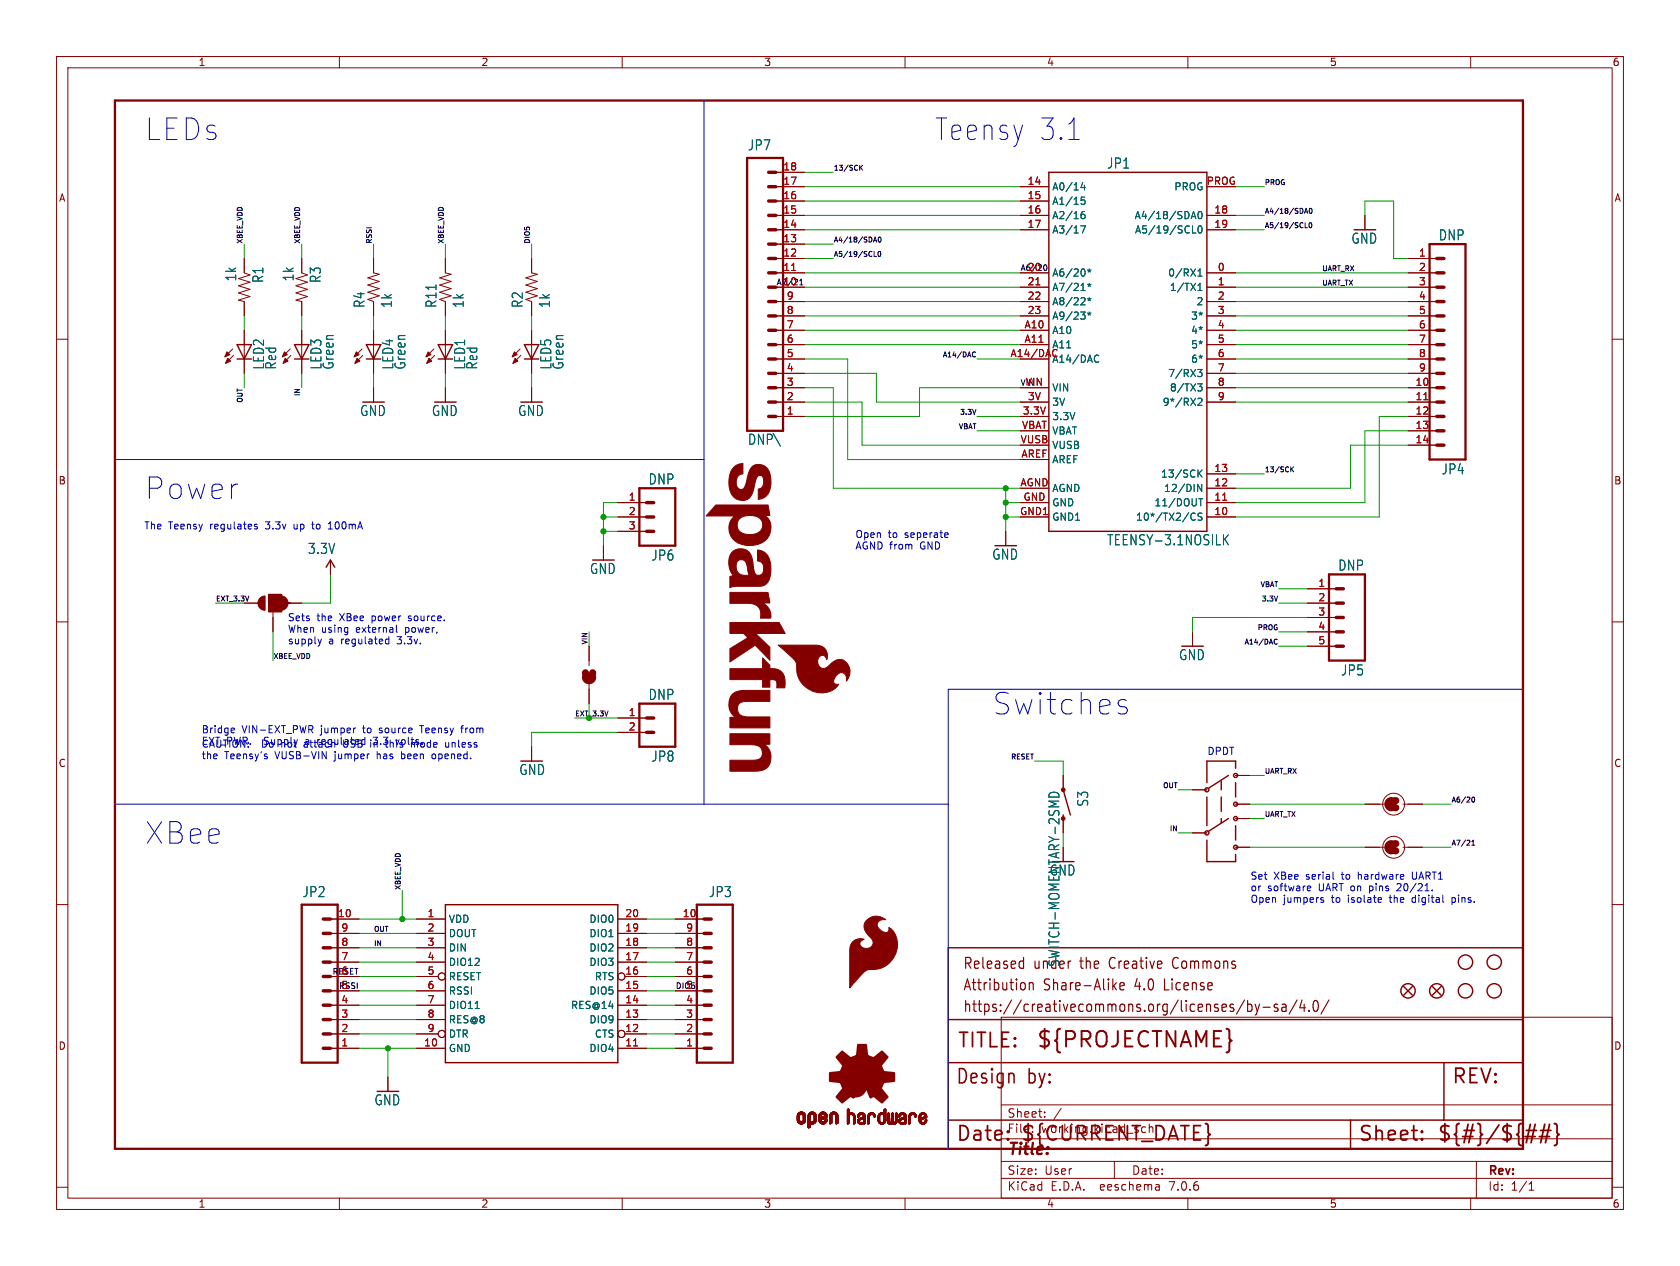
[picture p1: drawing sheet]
<svg xmlns="http://www.w3.org/2000/svg" width="297mm" height="224mm" viewBox="0 0 297 224" stroke-linecap="round" stroke-linejoin="round" font-family="sans-serif">
<defs><g id="words">
<g font-size="5.3" fill="#0000c2">
<text x="25.4" y="25.2">LEDs</text>
<text x="165.1" y="25.2">Teensy 3.1</text>
<text x="25.4" y="88.7">Power</text>
<text x="175.3" y="126.8">Switches</text>
<text x="25.4" y="149.6">XBee</text>
</g>
<text font-size="3.8" fill="#840000" x="183.1" y="185.7">${PROJECTNAME}</text>
<g font-size="3.5" fill="#840000">
<text x="169.2" y="185.7">TITLE:</text>
<text x="168.9" y="192.1">Design</text>
<text x="181.6" y="192.1">by:</text>
<text x="256.5" y="192.1">REV:</text>
<text x="168.9" y="202.2">Date:</text>
<text x="180.3" y="202.2">${CURRENT_DATE}</text>
<text x="240" y="202.2">Sheet:</text>
<text x="254" y="202.2">${#}/${##}</text>
</g>
<text font-size="2.8" fill="#840000" x="178" y="204.8">Title:</text>
<g font-size="2.7" fill="#840000">
<text x="170.2" y="171.7">Released</text>
<text x="191.1" y="171.7">the</text>
<text x="196.5" y="171.7">Creative</text>
<text x="208" y="171.7">Commons</text>
<text x="170.2" y="175.5">Attribution</text>
<text x="170.2" y="179.3">https://creativecommons.org/licenses/by-sa/4.0/</text>
<text x="184.5" y="175.5">Share-Alike</text>
<text x="200.8" y="175.5">4.0</text>
<text x="206.2" y="175.5">License</text>
</g>
<text font-size="2.7" fill="#006464" x="182.7" y="171.7">under</text>
<g font-size="2.5" fill="#006464">
<text x="132.1" y="26.8">JP7</text>
<text x="195.6" y="30">JP1</text>
<text x="238.8" y="43.3">GND</text>
<text x="254.3" y="42.7">DNP</text>
<text x="42" y="49.9" transform="rotate(-90 42 49.9)">1k</text>
<text x="46.8" y="50.2" transform="rotate(-90 46.8 50.2)">R1</text>
<text x="52.1" y="49.9" transform="rotate(-90 52.1 49.9)">1k</text>
<text x="56.9" y="50.2" transform="rotate(-90 56.9 50.2)">R3</text>
<text x="64.7" y="54.6" transform="rotate(-90 64.7 54.6)">R4</text>
<text x="69.5" y="54.6" transform="rotate(-90 69.5 54.6)">1k</text>
<text x="77.4" y="54.6" transform="rotate(-90 77.4 54.6)">R11</text>
<text x="82.2" y="54.6" transform="rotate(-90 82.2 54.6)">1k</text>
<text x="92.6" y="54.6" transform="rotate(-90 92.6 54.6)">R2</text>
<text x="97.4" y="54.6" transform="rotate(-90 97.4 54.6)">1k</text>
<text x="46.9" y="65.5" transform="rotate(-90 46.9 65.5)">LED2</text>
<text x="49" y="65.5" transform="rotate(-90 49 65.5)">Red</text>
<text x="57" y="65.5" transform="rotate(-90 57 65.5)">LED3</text>
<text x="59.2" y="65.5" transform="rotate(-90 59.2 65.5)">Green</text>
<text x="69.7" y="65.5" transform="rotate(-90 69.7 65.5)">LED4</text>
<text x="71.9" y="65.5" transform="rotate(-90 71.9 65.5)">Green</text>
<text x="82.4" y="65.5" transform="rotate(-90 82.4 65.5)">LED1</text>
<text x="84.6" y="65.5" transform="rotate(-90 84.6 65.5)">Red</text>
<text x="97.7" y="65.5" transform="rotate(-90 97.7 65.5)">LED5</text>
<text x="99.8" y="65.5" transform="rotate(-90 99.8 65.5)">Green</text>
<text x="63.6" y="73.8">GND</text>
<text x="76.3" y="73.8">GND</text>
<text x="91.5" y="73.8">GND</text>
<text x="132.1" y="78.9">DNP\</text>
<text x="114.6" y="85.9">DNP</text>
<text x="254.8" y="84.1">JP4</text>
<text x="54.3" y="98.2">3.3V</text>
<text x="104.2" y="101.7">GND</text>
<text x="115.1" y="99.4">JP6</text>
<text x="175.3" y="99.2">GND</text>
<text x="195.6" y="96.7">TEENSY-3.1NOSILK</text>
<text x="236.5" y="101.2">DNP</text>
<text x="208.3" y="117">GND</text>
<text x="237" y="119.7">JP5</text>
<text x="114.6" y="124">DNP</text>
<text x="91.7" y="137.3">GND</text>
<text x="115.1" y="134.9">JP8</text>
<text x="192.6" y="142.8" transform="rotate(-90 192.6 142.8)">S3</text>
<text x="185.5" y="155.1">GND</text>
<text x="53.4" y="158.9">JP2</text>
<text x="125.2" y="158.9">JP3</text>
<text x="66.1" y="195.7">GND</text>
</g>
<text font-size="2.5" fill="#840000" x="187.5" y="171.1" transform="rotate(-90 187.5 171.1)">SWITCH-MOMENTARY-2SMD</text>
<g font-size="2.1" fill="#840000">
<text x="178" y="197.9">Sheet:</text>
<text x="178" y="200.6">File:</text>
<text x="184.1" y="200.6">working.kicad_sch</text>
<text x="178" y="208">Size:</text>
<text x="184.7" y="208">User</text>
<text x="200" y="208">Date:</text>
<text x="263" y="208.2">Rev:</text>
<text x="178" y="210.8">KiCad</text>
<text x="185.7" y="210.8">E.D.A.</text>
<text x="194.6" y="210.8">eeschema</text>
<text x="207" y="210.8">7.0.6</text>
<text x="263" y="210.8">Id:</text>
<text x="267.1" y="210.8">1/1</text>
</g>
<g font-size="1.8" fill="#840000">
<text x="35" y="11.9">1</text>
<text x="85" y="11.9">2</text>
<text x="135" y="11.9">3</text>
<text x="185" y="11.9">4</text>
<text x="235" y="11.9">5</text>
<text x="285" y="11.9">6</text>
<text x="10.3" y="35.9">A</text>
<text x="285.3" y="35.9">A</text>
<text x="10.3" y="85.9">B</text>
<text x="285.3" y="85.9">B</text>
<text x="10.3" y="135.9">C</text>
<text x="285.3" y="135.9">C</text>
<text x="10.3" y="185.9">D</text>
<text x="285.3" y="185.9">D</text>
<text x="35" y="213.8">1</text>
<text x="85" y="213.8">2</text>
<text x="135" y="213.8">3</text>
<text x="185" y="213.8">4</text>
<text x="235" y="213.8">5</text>
<text x="285" y="213.8">6</text>
</g>
<g font-size="1.8" fill="#a90000">
<text x="138.4" y="35.3">16</text>
<text x="138.4" y="32.8">17</text>
<text x="138.4" y="30.2">18</text>
<text x="181.6" y="32.8">14</text>
<text x="181.6" y="35.3">15</text>
<text x="213.2" y="32.8">PROG</text>
<text x="138.4" y="40.4">14</text>
<text x="138.4" y="37.8">15</text>
<text x="181.6" y="37.8">16</text>
<text x="181.6" y="40.4">17</text>
<text x="214.6" y="37.8">18</text>
<text x="214.6" y="40.4">19</text>
<text x="138.4" y="45.5">12</text>
<text x="138.4" y="42.9">13</text>
<text x="250.8" y="45.5">1</text>
<text x="138.4" y="50.5">10</text>
<text x="138.4" y="48">11</text>
<text x="139" y="53.1">9</text>
<text x="181.6" y="48">20</text>
<text x="181.6" y="50.5">21</text>
<text x="181.6" y="53.1">22</text>
<text x="215.2" y="48">0</text>
<text x="215.2" y="50.5">1</text>
<text x="215.2" y="53.1">2</text>
<text x="250.8" y="48">2</text>
<text x="250.8" y="50.5">3</text>
<text x="250.8" y="53.1">4</text>
<text x="139" y="58.2">7</text>
<text x="139" y="55.6">8</text>
<text x="181" y="58.2">A10</text>
<text x="181.6" y="55.6">23</text>
<text x="215.2" y="55.6">3</text>
<text x="215.2" y="58.2">4</text>
<text x="250.8" y="55.6">5</text>
<text x="250.8" y="58.2">6</text>
<text x="139" y="65.8">4</text>
<text x="139" y="63.2">5</text>
<text x="139" y="60.7">6</text>
<text x="178.5" y="63.2">A14/DAC</text>
<text x="181" y="60.7">A11</text>
<text x="185.9" y="61.8">A11</text>
<text x="185.9" y="64.4">A14/DAC</text>
<text x="215.2" y="60.7">5</text>
<text x="215.2" y="63.2">6</text>
<text x="215.2" y="65.8">7</text>
<text x="250.8" y="60.7">7</text>
<text x="250.8" y="63.2">8</text>
<text x="250.8" y="65.8">9</text>
<text x="139" y="70.9">2</text>
<text x="139" y="68.3">3</text>
<text x="181.3" y="68.3">VIN</text>
<text x="181.6" y="70.9">3V</text>
<text x="215.2" y="68.3">8</text>
<text x="215.2" y="70.9">9</text>
<text x="250.1" y="68.3">10</text>
<text x="250.1" y="70.9">11</text>
<text x="139" y="73.4">1</text>
<text x="180.6" y="75.9">VBAT</text>
<text x="180.7" y="73.4">3.3V</text>
<text x="250.1" y="73.4">12</text>
<text x="250.1" y="75.9">13</text>
<text x="180.3" y="78.5">VUSB</text>
<text x="180.5" y="81">AREF</text>
<text x="214.6" y="83.6">13</text>
<text x="250.1" y="78.5">14</text>
<text x="111.1" y="88.6">1</text>
<text x="180.3" y="86.1">AGND</text>
<text x="180.8" y="88.6">GND</text>
<text x="214.6" y="88.6">11</text>
<text x="214.6" y="86.1">12</text>
<text x="111.1" y="91.2">2</text>
<text x="111.1" y="93.7">3</text>
<text x="180.2" y="91.2">GND1</text>
<text x="214.6" y="91.2">10</text>
<text x="233" y="103.9">1</text>
<text x="233" y="106.4">2</text>
<text x="233" y="109">3</text>
<text x="233" y="111.5">4</text>
<text x="233" y="114">5</text>
<text x="111.1" y="126.7">1</text>
<text x="111.1" y="129.3">2</text>
<text x="59.6" y="162.3">10</text>
<text x="60.3" y="167.4">8</text>
<text x="60.3" y="164.8">9</text>
<text x="75.5" y="162.3">1</text>
<text x="75.5" y="164.8">2</text>
<text x="75.5" y="167.4">3</text>
<text x="110.4" y="167.4">18</text>
<text x="110.4" y="164.8">19</text>
<text x="110.4" y="162.3">20</text>
<text x="120.6" y="162.3">10</text>
<text x="121.2" y="167.4">8</text>
<text x="121.2" y="164.8">9</text>
<text x="60.3" y="172.5">6</text>
<text x="60.3" y="169.9">7</text>
<text x="75.5" y="169.9">4</text>
<text x="75.5" y="172.5">5</text>
<text x="110.4" y="172.5">16</text>
<text x="110.4" y="169.9">17</text>
<text x="121.2" y="172.5">6</text>
<text x="121.2" y="169.9">7</text>
<text x="60.3" y="177.5">4</text>
<text x="60.3" y="175">5</text>
<text x="75.5" y="175">6</text>
<text x="75.5" y="177.5">7</text>
<text x="110.4" y="177.5">14</text>
<text x="110.4" y="175">15</text>
<text x="121.2" y="177.5">4</text>
<text x="121.2" y="175">5</text>
<text x="60.3" y="185.2">1</text>
<text x="60.3" y="182.6">2</text>
<text x="60.3" y="180.1">3</text>
<text x="74.9" y="185.2">10</text>
<text x="75.5" y="180.1">8</text>
<text x="75.5" y="182.6">9</text>
<text x="110.4" y="185.2">11</text>
<text x="110.4" y="182.6">12</text>
<text x="110.4" y="180.1">13</text>
<text x="121.2" y="185.2">1</text>
<text x="121.2" y="182.6">2</text>
<text x="121.2" y="180.1">3</text>
</g>
<g font-size="1.8" fill="#006464">
<text x="185.9" y="33.9">A0/14</text>
<text x="207.5" y="33.9">PROG</text>
<text x="185.9" y="36.4">A1/15</text>
<text x="185.9" y="39">A2/16</text>
<text x="185.9" y="41.5">A3/17</text>
<text x="200.5" y="39">A4/18/SDA0</text>
<text x="200.6" y="41.5">A5/19/SCL0</text>
<text x="185.9" y="49.1">A6/20*</text>
<text x="185.9" y="51.7">A7/21*</text>
<text x="206.4" y="49.1">0/RX1</text>
<text x="206.7" y="51.7">1/TX1</text>
<text x="185.9" y="54.2">A8/22*</text>
<text x="185.9" y="56.7">A9/23*</text>
<text x="185.9" y="59.3">A10</text>
<text x="210.5" y="56.7">3*</text>
<text x="210.5" y="59.3">4*</text>
<text x="211.4" y="54.2">2</text>
<text x="210.5" y="61.8">5*</text>
<text x="210.5" y="64.4">6*</text>
<text x="185.9" y="72">3V</text>
<text x="185.9" y="69.4">VIN</text>
<text x="205.5" y="72">9*/RX2</text>
<text x="206.4" y="66.9">7/RX3</text>
<text x="206.7" y="69.4">8/TX3</text>
<text x="185.9" y="74.5">3.3V</text>
<text x="185.9" y="77.1">VBAT</text>
<text x="185.9" y="82.1">AREF</text>
<text x="185.9" y="79.6">VUSB</text>
<text x="185.9" y="87.2">AGND</text>
<text x="185.9" y="89.8">GND</text>
<text x="204" y="89.8">11/DOUT</text>
<text x="205.1" y="84.7">13/SCK</text>
<text x="205.7" y="87.2">12/DIN</text>
<text x="185.9" y="92.3">GND1</text>
<text x="200.7" y="92.3">10*/TX2/CS</text>
<text x="79.2" y="163.4">VDD</text>
<text x="79.2" y="166">DOUT</text>
<text x="104.1" y="166">DIO1</text>
<text x="104.1" y="163.4">DIO0</text>
<text x="79.2" y="168.5">DIN</text>
<text x="79.2" y="171">DIO12</text>
<text x="79.2" y="173.6">RESET</text>
<text x="104.1" y="171">DIO3</text>
<text x="104.1" y="168.5">DIO2</text>
<text x="105.1" y="173.6">RTS</text>
<text x="79.2" y="176.1">RSSI</text>
<text x="79.2" y="178.7">DIO11</text>
<text x="100.8" y="178.7">RES@14</text>
<text x="104.1" y="176.1">DIO5</text>
<text x="79.2" y="181.2">RES@8</text>
<text x="79.2" y="183.7">DTR</text>
<text x="104.1" y="181.2">DIO9</text>
<text x="105.1" y="183.7">CTS</text>
<text x="79.2" y="186.3">GND</text>
<text x="104.1" y="186.3">DIO4</text>
</g>
<g font-size="1.8" fill="#0000c2">
<text x="25.4" y="93.7">The</text>
<text x="29.8" y="93.7">Teensy</text>
<text x="37.2" y="93.7">regulates</text>
<text x="47.2" y="93.7">3.3v</text>
<text x="52.4" y="93.7">up</text>
<text x="55.9" y="93.7">to</text>
<text x="58.9" y="93.7">100mA</text>
<text x="151.1" y="95.2">Open</text>
<text x="157" y="95.2">to</text>
<text x="160.1" y="95.2">seperate</text>
<text x="151.1" y="97.3">AGND from</text>
<text x="162.8" y="97.3">GND</text>
<text x="50.8" y="110">Sets</text>
<text x="50.8" y="112">When</text>
<text x="56" y="110">the</text>
<text x="56.8" y="112">using</text>
<text x="60.2" y="110">XBee</text>
<text x="63.1" y="112">external</text>
<text x="66" y="110">power</text>
<text x="71.9" y="112">power,</text>
<text x="72.7" y="110">source.</text>
<text x="50.8" y="114.1">supply</text>
<text x="58.1" y="114.1">a</text>
<text x="60.4" y="114.1">regulated</text>
<text x="70.5" y="114.1">3.3v.</text>
<text x="35.6" y="129.8">Bridge</text>
<text x="35.6" y="131.8">EXT_PWR.</text>
<text x="42.8" y="129.8">VIN-EXT_PWR</text>
<text x="46.8" y="131.8">Supply</text>
<text x="54.3" y="131.8">a</text>
<text x="56.6" y="131.8">regulated</text>
<text x="56.8" y="129.8">jumper</text>
<text x="64.5" y="129.8">to</text>
<text x="66.7" y="131.8">3.3</text>
<text x="67.5" y="129.8">source</text>
<text x="70.9" y="131.8">volts.</text>
<text x="75" y="129.8">Teensy</text>
<text x="82.4" y="129.8">from</text>
<text x="35.6" y="132.3">CAUTION:</text>
<text x="35.6" y="134.4">the</text>
<text x="39.7" y="134.4">Teensy's</text>
<text x="46.4" y="132.3">Do</text>
<text x="48.8" y="134.4">VUSB-VIN</text>
<text x="50" y="132.3">not</text>
<text x="54.2" y="132.3">attach</text>
<text x="59.5" y="134.4">jumper</text>
<text x="61.4" y="132.3">USB</text>
<text x="66.4" y="132.3">in</text>
<text x="67.1" y="134.4">has</text>
<text x="69.3" y="132.3">this</text>
<text x="71.6" y="134.4">been</text>
<text x="74" y="132.3">mode</text>
<text x="77.2" y="134.4">opened.</text>
<text x="80.2" y="132.3">unless</text>
<text x="213.4" y="133.6">DPDT</text>
<text x="221" y="155.7">Set</text>
<text x="225.2" y="155.7">XBee</text>
<text x="231" y="155.7">serial</text>
<text x="237.5" y="155.7">to</text>
<text x="240.5" y="155.7">hardware</text>
<text x="250.3" y="155.7">UART1</text>
<text x="221" y="157.7">or</text>
<text x="221" y="159.8">Open</text>
<text x="224.1" y="157.7">software</text>
<text x="226.9" y="159.8">jumpers</text>
<text x="233.2" y="157.7">UART on</text>
<text x="235.5" y="159.8">to</text>
<text x="238.6" y="159.8">isolate</text>
<text x="242.5" y="157.7">pins</text>
<text x="246.2" y="159.8">the</text>
<text x="247.6" y="157.7">20/21.</text>
<text x="250.3" y="159.8">digital</text>
<text x="257.5" y="159.8">pins.</text>
</g>
<g font-size="1.4" fill="#0f0f0f">
<text x="180.3" y="48">A6/20</text>
<text x="137.1" y="50.5">A7/21</text>
<text x="58.6" y="172.4">RESET</text>
<text x="59.8" y="175">RSSI</text>
<text x="119.4" y="175">DIO5</text>
</g>
<text font-size="1.4" fill="#a90000" x="180.3" y="68.3">VIN</text>
<g font-size="1.2" fill="#0f0f0f">
<text x="147.3" y="30.2">13/SCK</text>
<text x="223.5" y="32.8">PROG</text>
<text x="223.5" y="40.4">A5/19/SCL0</text>
<text x="223.5" y="37.9">A4/18/SDA0</text>
<text x="42.9" y="43.2" transform="rotate(-90 42.9 43.2)">XBEE_VDD</text>
<text x="53.1" y="43.2" transform="rotate(-90 53.1 43.2)">XBEE_VDD</text>
<text x="65.8" y="43.2" transform="rotate(-90 65.8 43.2)">RSSI</text>
<text x="78.5" y="43.2" transform="rotate(-90 78.5 43.2)">XBEE_VDD</text>
<text x="93.7" y="43.2" transform="rotate(-90 93.7 43.2)">DIO5</text>
<text x="147.3" y="42.9">A4/18/SDA0</text>
<text x="147.3" y="45.5">A5/19/SCL0</text>
<text x="233.7" y="48">UART_RX</text>
<text x="233.7" y="50.6">UART_TX</text>
<text x="166.5" y="63.3">A14/DAC</text>
<text x="42.9" y="71.4" transform="rotate(-90 42.9 71.4)">OUT</text>
<text x="53.1" y="70.2" transform="rotate(-90 53.1 70.2)">IN</text>
<text x="169.4" y="76">VBAT</text>
<text x="169.6" y="73.4">3.3V</text>
<text x="223.5" y="83.6">13/SCK</text>
<text x="38.1" y="106.4">EXT_3.3V</text>
<text x="222.7" y="103.9">VBAT</text>
<text x="222.9" y="106.4">3.3V</text>
<text x="222.2" y="111.5">PROG</text>
<text x="48.3" y="116.6">XBEE_VDD</text>
<text x="103.9" y="114.2" transform="rotate(-90 103.9 114.2)">VIN</text>
<text x="219.9" y="114.1">A14/DAC</text>
<text x="101.6" y="126.8">EXT_3.3V</text>
<text x="178.6" y="134.4">RESET</text>
<text x="223.5" y="136.9">UART_RX</text>
<text x="205.5" y="139.5">OUT</text>
<text x="256.5" y="142">A6/20</text>
<text x="206.6" y="147.1">IN</text>
<text x="223.5" y="144.5">UART_TX</text>
<text x="256.5" y="149.6">A7/21</text>
<text x="70.9" y="157.5" transform="rotate(-90 70.9 157.5)">XBEE_VDD</text>
<text x="66" y="164.9">OUT</text>
<text x="66" y="167.4">IN</text>
</g>
</g></defs>
<g fill="none" stroke="#840000" stroke-width=".18">
<path d="M10 10h277v203.9h-277zM12 12h273v199.9h-273zM60 10v2M110 10v2M160 10v2M210 10v2M260 10v2M137.2 33h5M137.2 35.6h5M137.2 38.1h5M137.2 30.5h5M180.3 33h5.1"/>
<path d="M180.3 35.6h5.1M180.3 38.1h5.1M213.4 33h5M213.4 38.1h5M241.3 38.1v2.5M10 60h2M43.2 45.7v2.6l1 .3-2 .7 2 .6-2 .6 2 .7-2 .6 2 .7-2 .6 1 .2v2.6M43.2 58.4v7.6M53.3 45.7v2.6l1.1 .3-2.1 .7 2.1 .6-2.1 .6 2.1 .7-2.1 .6 2.1 .7-2.1 .6 1 .2v2.6M53.3 58.4v7.6M66 45.7v2.6l1.1 .2-2.1 .6 2.1 .7-2.1 .6 2.1 .7-2.1 .6 2.1 .6-2.1 .7 1 .3v2.6M66 58.4v7.6"/>
<path d="M78.7 45.7v2.6l1.1 .2-2.1 .6 2.1 .7-2.1 .6 2.1 .7-2.1 .6 2.1 .6-2.1 .7 1 .3v2.6M78.7 58.4v7.6M94 45.7v2.6l1 .2-2 .6 2 .7-2 .6 2 .7-2 .6 2 .6-2 .7 1 .3v2.6M94 58.4v7.6M137.2 48.3h5M137.2 50.8h5M137.2 40.6h5M137.2 53.3h5M137.2 55.9h5M137.2 58.4h5M137.2 45.7h5M137.2 43.2h5"/>
<path d="M180.3 48.3h5.1M180.3 50.8h5.1M180.3 40.6h5.1M180.3 53.3h5.1M180.3 55.9h5.1M180.3 58.4h5.1M213.4 48.3h5M213.4 50.8h5M213.4 40.6h5M213.4 53.3h5M213.4 55.9h5M213.4 58.4h5"/>
<path d="M248.9 48.3h5.1M248.9 50.8h5.1M248.9 53.3h5.1M248.9 55.9h5.1M248.9 58.4h5.1M248.9 45.7h5.1M285 60h2M41.1 61.7l-1.3 1.4M41.3 62.9l-1.4 1.4M51.3 61.7l-1.4 1.4M51.4 62.9l-1.4 1.4M64 61.7l-1.4 1.4"/>
<path d="M64.1 62.9l-1.4 1.4M66 68.6v2.5M76.7 61.7l-1.4 1.4M76.8 62.9l-1.4 1.4M78.7 68.6v2.5M91.9 61.7l-1.3 1.4M92.1 62.9l-1.4 1.4M94 68.6v2.5M137.2 73.7h5M137.2 71.1h5M137.2 61h5M137.2 63.5h5"/>
<path d="M137.2 66h5M137.2 68.6h5M180.3 73.7h5.1M180.3 71.1h5.1M180.3 61h5.1M180.3 63.5h5.1M180.3 68.6h5.1M180.3 76.2h5.1M180.3 78.7h5.1M213.4 71.1h5M213.4 61h5M213.4 63.5h5"/>
<path d="M213.4 66h5M213.4 68.6h5M248.9 73.7h5.1M248.9 71.1h5.1M248.9 61h5.1M248.9 63.5h5.1M248.9 66h5.1M248.9 68.6h5.1M248.9 76.2h5.1M248.9 78.7h5.1M58.4 99.1v2.5M106.7 96.5v2.6"/>
<path d="M109.2 88.9h5.1M109.2 91.4h5.1M109.2 94h5.1M177.8 94v2.5M180.3 88.9h5.1M180.3 91.4h5.1M180.3 86.4h5.1M180.3 81.3h5.1M213.4 88.9h5M213.4 91.4h5M213.4 86.4h5M213.4 83.8h5"/>
<path d="M10 110h2M43.2 106.7h2.5M47.6 105.4h1.3v2.6h-1.3zM48.3 108v3.8M50.8 106.7h2.5M104.1 114.3v3.4M210.8 111.8v2.5M231.1 106.7h5.1M231.1 104.1h5.1M231.1 109.2h5.1M231.1 111.8h5.1M231.1 114.3h5.1"/>
<path d="M285 110h2M94 132.1v2.5M104.1 121v3.5M109.2 127h5.1M109.2 129.5h5.1M188 137.2v2.5M210.8 139.7h2.6M218.4 137.2h2.6M10 160h2M210.8 147.3h2.6M218.4 142.2h2.6M218.4 144.8h2.6"/>
<path d="M218.4 149.9h2.6M241.3 142.2h3.4M241.3 149.9h3.4M248 142.2h3.5M248 149.9h3.5M285 160h2M58.4 162.6h5.1M58.4 177.8h5.1M58.4 175.3h5.1M58.4 172.7h5.1M58.4 170.2h5.1M58.4 167.6h5.1"/>
<path d="M58.4 165.1h5.1M73.7 162.6h5M73.7 177.8h5M73.7 175.3h5M73.7 172.7h3.8M73.7 170.2h5M73.7 167.6h5M73.7 165.1h5M109.2 162.6h5.1M109.2 177.8h5.1M109.2 175.3h5.1M109.2 170.2h5.1"/>
<path d="M109.2 167.6h5.1M109.2 165.1h5.1M110.5 172.7h3.8M119.4 162.6h5.1M119.4 177.8h5.1M119.4 175.3h5.1M119.4 172.7h5.1M119.4 170.2h5.1M119.4 167.6h5.1M119.4 165.1h5.1M177 179.9h108v32h-108zM58.4 185.4h5.1"/>
<path d="M58.4 182.9h5.1M58.4 180.3h5.1M68.6 190.5v2.5M73.7 185.4h5M73.7 182.9h3.8M73.7 180.3h5M109.2 185.4h5.1M109.2 180.3h5.1M110.5 182.9h3.8M119.4 185.4h5.1M119.4 182.9h5.1M119.4 180.3h5.1"/>
<path d="M177 195.4h108M184.7 197.5v.1M184.7 196.7v.1M187.6 196l-1.3 2M10 210h2M60 211.9v2M110 211.9v2M160 211.9v2M177 208.4h108M177 205.4h108M177 201.4h108M197 205.4v3"/>
<path d="M204.9 209.6l.1 .9M205 210.4l-.2 .1M205 209.9h-.2M210 211.9v2M260 211.9v2M261 205.4v6.5M270.3 210.5h.9M270.3 209.4l.4-.4v1.5M285 210h2"/>
<circle cx="246.4" cy="149.9" r="1.93"/>
<circle cx="246.4" cy="142.2" r="1.93"/>
<circle cx="78.1" cy="172.7" r=".63"/>
<circle cx="109.9" cy="172.7" r=".63"/>
<circle cx="78.1" cy="182.9" r=".63"/>
<circle cx="109.9" cy="182.9" r=".63"/>
</g>
<g fill="#840000" stroke="#840000" stroke-width=".18">
<path d="M49.7 105.4a1.27 1.27 0 0 1 1.2 1.3 1.27 1.27 0 0 1-1.2 1.3z"/>
<path d="M47.6 105.4h1.3v2.6h-1.3z"/>
<path d="M46 105.8l.3-.3 .6-.1v2.6a1.27 1.27 0 0 1-1.2-.8 1.27 1.27 0 0 1 .3-1.4z"/>
<path d="M140.9 198.1h.4z"/>
<path d="M140.9 198l.4 .1z"/>
<path d="M140.9 198h.4z"/>
<path d="M140.9 197.9l.4 .1z"/>
<path d="M140.9 197.9h.4z"/>
<path d="M140.9 197.8l.4 .1z"/>
<path d="M140.9 197.8h.4z"/>
<path d="M140.9 197.7l.4 .1z"/>
<path d="M140.9 197.7h.4z"/>
<path d="M140.9 197.6l.4 .1z"/>
<path d="M140.9 197.6h.4z"/>
<path d="M140.9 197.5l.4 .1z"/>
<path d="M140.9 197.5h.4z"/>
<path d="M140.9 197.4l.4 .1z"/>
<path d="M140.9 197.4h.4z"/>
<path d="M141 198.2h.4z"/>
<path d="M141 198.2h.3z"/>
<path d="M141 198.1l.3 .1z"/>
<path d="M141 197.4h.3z"/>
<path d="M141 197.3l.3 .1z"/>
<path d="M141 197.3h.3z"/>
<path d="M141 197.3h.4z"/>
<path d="M141 198.3h.4z"/>
<path d="M141 198.2l.4 .1z"/>
<path d="M141 197.2l.4 .1z"/>
<path d="M141 197.2h.4z"/>
<path d="M141 198.3l.5 .1z"/>
<path d="M141 198.3h.5z"/>
<path d="M141 197.1l.5 .1z"/>
<path d="M141 197.1h.5z"/>
<path d="M141 198.4h.5z"/>
<path d="M141 198.4h.6z"/>
<path d="M141 197.1h.6z"/>
<path d="M141 198.4h1.3z"/>
<path d="M141 197.1h1.3z"/>
<path d="M141 198.5h1.3z"/>
<path d="M141 198.4l1.3 .1z"/>
<path d="M141 197l1.3 .1z"/>
<path d="M141 197h1.3z"/>
<path d="M141.1 198.5h1.2z"/>
<path d="M141.1 197h1.2z"/>
<path d="M141.1 197h1.1z"/>
<path d="M141.1 198.5h1.1z"/>
<path d="M141.1 196.9l1.1 .1z"/>
<path d="M141.1 198.5l1.1 .1z"/>
<path d="M141.1 196.9h1.1z"/>
<path d="M141.1 198.6h1.1z"/>
<path d="M141.2 198.6h1z"/>
<path d="M141.2 196.9h1z"/>
<path d="M141.2 198.6l.9 .1z"/>
<path d="M141.2 196.8l.9 .1z"/>
<path d="M141.2 198.7h.9z"/>
<path d="M141.2 196.8h.9z"/>
<path d="M141.3 196.8h.8z"/>
<path d="M141.3 198.7h.8z"/>
<path d="M141.3 198.7h.7z"/>
<path d="M141.3 196.8h.7z"/>
<path d="M141.4 198.7l.6 .1z"/>
<path d="M141.4 196.7l.6 .1z"/>
<path d="M141.4 198.8h.5z"/>
<path d="M141.4 196.7h.5z"/>
<path d="M141.5 198.8h.4z"/>
<path d="M141.5 196.7h.4z"/>
<path d="M141.5 198.8h.3z"/>
<path d="M141.5 196.7h.3z"/>
<path d="M141.6 198.8h.2z"/>
<path d="M141.6 196.7h.2z"/>
<path d="M141.7 197.1h.6z"/>
<path d="M141.8 198.4h.5z"/>
<path d="M141.8 197.1h.5z"/>
<path d="M141.9 198.4h.5z"/>
<path d="M141.9 197.1h.4z"/>
<path d="M141.9 198.3l.5 .1z"/>
<path d="M141.9 198.3h.5z"/>
<path d="M141.9 197.1l.5 .1z"/>
<path d="M141.9 197.2h.5z"/>
<path d="M142 198.3h.4z"/>
<path d="M142 197.2h.4z"/>
<path d="M142 197.2l.4 .1z"/>
<path d="M142 198.2l.4 .1z"/>
<path d="M142 198.2h.4z"/>
<path d="M142 197.3h.4z"/>
<path d="M142 198.1l.4 .1z"/>
<path d="M142 198.1h.4z"/>
<path d="M142 198l.4 .1z"/>
<path d="M142 198h.4z"/>
<path d="M142 197.9l.4 .1z"/>
<path d="M142 197.9h.4z"/>
<path d="M142 197.8l.4 .1z"/>
<path d="M142 197.8h.4z"/>
<path d="M142 197.7l.4 .1z"/>
<path d="M142 197.7h.4z"/>
<path d="M142 197.6l.4 .1z"/>
<path d="M142 197.6h.4z"/>
<path d="M142 197.5l.4 .1z"/>
<path d="M142 197.5h.4z"/>
<path d="M142 197.4l.4 .1z"/>
<path d="M142 197.4h.4z"/>
<path d="M142 197.3l.4 .1z"/>
<path d="M142.9 199.4l.2 .1z"/>
<path d="M142.9 199.4h.2z"/>
<path d="M142.9 199.4h.3z"/>
<path d="M142.9 199.3l.3 .1z"/>
<path d="M142.9 199.3h.3z"/>
<path d="M142.9 199.2l.3 .1z"/>
<path d="M142.9 199.2h.3z"/>
<path d="M142.9 199.1l.3 .1z"/>
<path d="M142.9 199.1h.3z"/>
<path d="M142.9 199l.3 .1z"/>
<path d="M142.9 199h.3z"/>
<path d="M142.9 198.9l.3 .1z"/>
<path d="M142.9 198.9h.3z"/>
<path d="M142.9 198.8l.3 .1z"/>
<path d="M142.9 198.8h.3z"/>
<path d="M142.9 198.8h.4z"/>
<path d="M142.9 198.7l1 .1z"/>
<path d="M142.9 198.7h1z"/>
<path d="M142.9 198.7h1.1z"/>
<path d="M142.9 198.6l1.2 .1z"/>
<path d="M142.9 198.6h1.2z"/>
<path d="M142.9 198.6h1.3z"/>
<path d="M142.9 198.5l1.3 .1z"/>
<path d="M142.9 198.5h1.3z"/>
<path d="M142.9 198.4l1.3 .1z"/>
<path d="M142.9 198.4h1.3z"/>
<path d="M142.9 198.4h.6z"/>
<path d="M142.9 198.4h.5z"/>
<path d="M142.9 198.3l.5 .1z"/>
<path d="M142.9 198.3h.5z"/>
<path d="M142.9 198.3h.4z"/>
<path d="M142.9 198.2l.4 .1z"/>
<path d="M142.9 198.2h.4z"/>
<path d="M142.9 198.2h.3z"/>
<path d="M142.9 198.1l.3 .1z"/>
<path d="M142.9 198.1h.3z"/>
<path d="M142.9 198l.3 .1z"/>
<path d="M142.9 198h.3z"/>
<path d="M142.9 197.9l.3 .1z"/>
<path d="M142.9 197.9h.3z"/>
<path d="M142.9 197.8l.3 .1z"/>
<path d="M142.9 197.8h.3z"/>
<path d="M142.9 197.7l.3 .1z"/>
<path d="M142.9 197.7h.3z"/>
<path d="M142.9 197.6l.3 .1z"/>
<path d="M142.9 197.6h.3z"/>
<path d="M142.9 197.5l.3 .1z"/>
<path d="M142.9 197.5h.3z"/>
<path d="M142.9 197.4l.3 .1z"/>
<path d="M142.9 197.4h.3z"/>
<path d="M142.9 197.3l.3 .1z"/>
<path d="M142.9 197.3h.3z"/>
<path d="M142.9 197.3h.4z"/>
<path d="M142.9 199.5h.1z"/>
<path d="M142.9 197.2l.4 .1z"/>
<path d="M142.9 197.2h.4z"/>
<path d="M142.9 197.2h.5z"/>
<path d="M142.9 197.1l.5 .1z"/>
<path d="M142.9 197.1h.5z"/>
<path d="M142.9 197.1h.6z"/>
<path d="M142.9 197.1h1.3z"/>
<path d="M142.9 197l1.3 .1z"/>
<path d="M142.9 197h1.3z"/>
<path d="M143 197h1.2z"/>
<path d="M143 196.9l1.2 .1z"/>
<path d="M143 196.9h1.2z"/>
<path d="M143 196.9h1.1z"/>
<path d="M143.1 196.9h1z"/>
<path d="M143.1 196.8l1 .1z"/>
<path d="M143.1 196.8h.9z"/>
<path d="M143.2 196.8h.8z"/>
<path d="M143.2 196.8h.7z"/>
<path d="M143.3 196.7l.6 .1z"/>
<path d="M143.3 198.8h.5z"/>
<path d="M143.3 196.7h.5z"/>
<path d="M143.4 198.8h.4z"/>
<path d="M143.4 196.7h.4z"/>
<path d="M143.4 196.7h.3z"/>
<path d="M143.5 198.8h.2z"/>
<path d="M143.5 196.7h.2z"/>
<path d="M143.6 197.1h.6z"/>
<path d="M143.7 198.4h.5z"/>
<path d="M143.7 198.4h.6z"/>
<path d="M143.7 197.1h.6z"/>
<path d="M143.8 198.4h.5z"/>
<path d="M143.8 197.1h.5z"/>
<path d="M143.8 198.3l.5 .1z"/>
<path d="M143.8 197.1l.5 .1z"/>
<path d="M143.8 198.3h.5z"/>
<path d="M143.8 197.2h.5z"/>
<path d="M143.9 198.3h.4z"/>
<path d="M143.9 197.2h.4z"/>
<path d="M143.9 197.2l.4 .1z"/>
<path d="M143.9 198.2l.4 .1z"/>
<path d="M143.9 197.3h.4z"/>
<path d="M143.9 198.2h.4z"/>
<path d="M143.9 198.1l.4 .1z"/>
<path d="M143.9 198.1h.4z"/>
<path d="M143.9 197.4h.4z"/>
<path d="M143.9 197.3l.4 .1z"/>
<path d="M143.9 198l.4 .1z"/>
<path d="M143.9 198h.4z"/>
<path d="M143.9 197.9l.4 .1z"/>
<path d="M143.9 197.9h.4z"/>
<path d="M143.9 197.8l.4 .1z"/>
<path d="M143.9 197.8h.4z"/>
<path d="M143.9 197.7l.4 .1z"/>
<path d="M143.9 197.7h.4z"/>
<path d="M143.9 197.6l.4 .1z"/>
<path d="M143.9 197.6h.4z"/>
<path d="M143.9 197.5l.4 .1z"/>
<path d="M143.9 197.5h.4z"/>
<path d="M143.9 197.4l.4 .1z"/>
<path d="M144.8 198.2h.4z"/>
<path d="M144.8 198.1l.4 .1z"/>
<path d="M144.8 198.1h.4z"/>
<path d="M144.8 198.1h.5z"/>
<path d="M144.8 198l.5 .1z"/>
<path d="M144.8 198h.5z"/>
<path d="M144.8 198h.6z"/>
<path d="M144.8 198h.7z"/>
<path d="M144.8 197.9l.7 .1z"/>
<path d="M144.8 197.9h.7z"/>
<path d="M144.8 197.9h.8z"/>
<path d="M144.8 197.9h.9z"/>
<path d="M144.8 197.8l.9 .1z"/>
<path d="M144.8 197.8h.9z"/>
<path d="M144.8 197.8h1z"/>
<path d="M144.8 197.8h1.1z"/>
<path d="M144.8 197.7l1.1 .1z"/>
<path d="M144.8 197.7h1.2z"/>
<path d="M144.8 197.7h1.3z"/>
<path d="M144.8 197.6l1.4 .1z"/>
<path d="M144.8 197.6h1.4z"/>
<path d="M144.8 197.6h.4z"/>
<path d="M144.8 197.6h.3z"/>
<path d="M144.8 197.5l.3 .1z"/>
<path d="M144.8 197.5h.3z"/>
<path d="M144.8 197.4l.3 .1z"/>
<path d="M144.8 197.4h.3z"/>
<path d="M144.8 197.4h.4z"/>
<path d="M144.8 197.3l.4 .1z"/>
<path d="M144.8 197.3h.4z"/>
<path d="M144.8 198.3h.5z"/>
<path d="M144.8 198.3h.4z"/>
<path d="M144.8 198.2l.4 .1z"/>
<path d="M144.8 197.2l.4 .1z"/>
<path d="M144.8 197.2h.4z"/>
<path d="M144.8 198.4h.5z"/>
<path d="M144.8 198.3l.5 .1z"/>
<path d="M144.8 197.2h.5z"/>
<path d="M144.8 197.1l.5 .1z"/>
<path d="M144.8 197.1h.5z"/>
<path d="M144.8 198.4h.6z"/>
<path d="M144.8 197.1h.6z"/>
<path d="M144.8 198.4h1.3z"/>
<path d="M144.9 198.5h1.2z"/>
<path d="M144.9 198.4l1.2 .1z"/>
<path d="M144.9 197.1h1.2z"/>
<path d="M144.9 197l1.2 .1z"/>
<path d="M144.9 197h1.2z"/>
<path d="M144.9 198.5l1.1 .1z"/>
<path d="M144.9 198.6h1.1z"/>
<path d="M144.9 196.9l1.2 .1z"/>
<path d="M144.9 196.9h1.2z"/>
<path d="M145 198.6h1z"/>
<path d="M145 196.9h1z"/>
<path d="M145 198.6l1 .1z"/>
<path d="M145 196.8l1 .1z"/>
<path d="M145 198.7h.9z"/>
<path d="M145.1 196.8h.9z"/>
<path d="M145.1 198.7h.8z"/>
<path d="M145.1 196.8h.8z"/>
<path d="M145.1 196.8h.7z"/>
<path d="M145.2 198.7h.6z"/>
<path d="M145.2 196.7l.6 .1z"/>
<path d="M145.2 198.7l.6 .1z"/>
<path d="M145.2 196.7h.6z"/>
<path d="M145.2 198.8h.6z"/>
<path d="M145.2 197.6h1z"/>
<path d="M145.3 197.6h.9z"/>
<path d="M145.3 196.7h.4z"/>
<path d="M145.3 198.8h.4z"/>
<path d="M145.3 198.8h.3z"/>
<path d="M145.4 198.8h.2z"/>
<path d="M145.4 197.6h.8z"/>
<path d="M145.4 196.7h.2z"/>
<path d="M145.4 197.5l.8 .1z"/>
<path d="M145.4 197.5h.8z"/>
<path d="M145.5 197.5h.7z"/>
<path d="M145.6 197.5h.6z"/>
<path d="M145.6 197.1h.5z"/>
<path d="M145.6 198.4h.5z"/>
<path d="M145.6 197.1h.6z"/>
<path d="M145.6 197.4l.6 .1z"/>
<path d="M145.7 198.4h.5z"/>
<path d="M145.7 197.4h.5z"/>
<path d="M145.7 197.1h.5z"/>
<path d="M145.7 197.1l.5 .1z"/>
<path d="M145.7 198.3l.5 .1z"/>
<path d="M145.7 197.2h.5z"/>
<path d="M145.7 198.3h.5z"/>
<path d="M145.8 198.3h.4z"/>
<path d="M145.8 197.2h.4z"/>
<path d="M145.8 197.4h.4z"/>
<path d="M145.8 197.2l.4 .1z"/>
<path d="M145.8 197.3h.4z"/>
<path d="M145.8 198.2l.4 .1z"/>
<path d="M145.8 198.2h.4z"/>
<path d="M145.8 197.3l.4 .1z"/>
<path d="M145.8 198.1l.4 .1z"/>
<path d="M145.8 198.1h.4z"/>
<path d="M145.9 198.1h.3z"/>
<path d="M145.9 198l.3 .1z"/>
<path d="M145.9 198h.3z"/>
<path d="M146 198h.2z"/>
<path d="M146 197.9l.2 .1z"/>
<path d="M146 197.9h.2z"/>
<path d="M146.1 197.9h.1z"/>
<path d="M146.7 198.7h.2z"/>
<path d="M146.7 198.7h.3z"/>
<path d="M146.7 198.6l.3 .1z"/>
<path d="M146.7 198.6h.4z"/>
<path d="M146.7 198.5l.4 .1z"/>
<path d="M146.7 198.5h.4z"/>
<path d="M146.7 198.4l.4 .1z"/>
<path d="M146.7 198.4h.4z"/>
<path d="M146.7 198.3l.4 .1z"/>
<path d="M146.7 198.3h.4z"/>
<path d="M146.7 198.2l.4 .1z"/>
<path d="M146.7 198.2h.4z"/>
<path d="M146.7 198.1l.4 .1z"/>
<path d="M146.7 198.1h.4z"/>
<path d="M146.7 198l.4 .1z"/>
<path d="M146.7 198h.4z"/>
<path d="M146.7 197.9l.4 .1z"/>
<path d="M146.7 197.9h.4z"/>
<path d="M146.7 197.8l.4 .1z"/>
<path d="M146.7 197.8h.4z"/>
<path d="M146.7 197.7l.4 .1z"/>
<path d="M146.7 197.7h.4z"/>
<path d="M146.7 197.6l.4 .1z"/>
<path d="M146.7 197.6h.4z"/>
<path d="M146.7 197.5l.4 .1z"/>
<path d="M146.7 197.5h.4z"/>
<path d="M146.7 197.4l.4 .1z"/>
<path d="M146.7 197.4h.4z"/>
<path d="M146.7 197.3l.4 .1z"/>
<path d="M146.7 197.3h.4z"/>
<path d="M146.7 198.7l.2 .1z"/>
<path d="M146.7 198.8h.1z"/>
<path d="M146.7 197.2l.4 .1z"/>
<path d="M146.7 197.2h.4z"/>
<path d="M146.7 197.2h.5z"/>
<path d="M146.7 197.1l.5 .1z"/>
<path d="M146.7 197.1h.5z"/>
<path d="M146.7 197.1h.6z"/>
<path d="M146.8 197.1h.6z"/>
<path d="M146.8 197.1h1.3z"/>
<path d="M146.8 197l1.3 .1z"/>
<path d="M146.8 197h1.3z"/>
<path d="M146.8 197h1.2z"/>
<path d="M146.8 196.9l1.2 .1z"/>
<path d="M146.8 196.9h1.2z"/>
<path d="M146.9 196.9h1.1z"/>
<path d="M146.9 196.9h1z"/>
<path d="M146.9 196.8l1 .1z"/>
<path d="M146.9 196.8h1z"/>
<path d="M147 196.8h.8z"/>
<path d="M147.1 196.8h.6z"/>
<path d="M147.1 196.7l.6 .1z"/>
<path d="M147.1 196.7h.6z"/>
<path d="M147.2 196.7h.4z"/>
<path d="M147.3 196.7h.3z"/>
<path d="M147.3 196.7h.2z"/>
<path d="M147.5 197.1h.6z"/>
<path d="M147.6 197.1h.5z"/>
<path d="M147.6 197.1l.5 .1z"/>
<path d="M147.6 197.2h.5z"/>
<path d="M147.7 197.2h.4z"/>
<path d="M147.7 197.2l.4 .1z"/>
<path d="M147.7 197.3h.4z"/>
<path d="M147.7 198.7h.3z"/>
<path d="M147.7 198.7h.4z"/>
<path d="M147.7 198.6l.4 .1z"/>
<path d="M147.7 198.6h.5z"/>
<path d="M147.7 198.5l.5 .1z"/>
<path d="M147.7 198.5h.5z"/>
<path d="M147.7 198.4l.5 .1z"/>
<path d="M147.7 198.4h.5z"/>
<path d="M147.7 198.3l.5 .1z"/>
<path d="M147.7 198.3h.5z"/>
<path d="M147.7 198.2l.5 .1z"/>
<path d="M147.7 198.2h.5z"/>
<path d="M147.7 198.1l.5 .1z"/>
<path d="M147.7 198.1h.5z"/>
<path d="M147.7 198l.5 .1z"/>
<path d="M147.7 198h.5z"/>
<path d="M147.7 197.9l.5 .1z"/>
<path d="M147.7 197.9h.5z"/>
<path d="M147.7 197.8l.5 .1z"/>
<path d="M147.7 197.8h.5z"/>
<path d="M147.7 197.7l.5 .1z"/>
<path d="M147.7 197.7h.5z"/>
<path d="M147.7 197.6l.5 .1z"/>
<path d="M147.7 197.6h.5z"/>
<path d="M147.7 197.5l.5 .1z"/>
<path d="M147.7 197.5h.5z"/>
<path d="M147.7 197.4l.5 .1z"/>
<path d="M147.7 197.4h.5z"/>
<path d="M147.7 197.3l.5 .1z"/>
<path d="M147.8 198.7l.2 .1z"/>
<path d="M147.8 198.7h.2z"/>
<path d="M147.8 198.8h.1z"/>
<path d="M149.8 198.8h.1z"/>
<path d="M149.8 198.8h.2z"/>
<path d="M149.8 196.3h.3z"/>
<path d="M149.8 198.7l.2 .1z"/>
<path d="M149.8 198.7h.2z"/>
<path d="M149.8 198.7h.3z"/>
<path d="M149.8 198.6l.3 .1z"/>
<path d="M149.8 198.6h.3z"/>
<path d="M149.8 198.5l.3 .1z"/>
<path d="M149.8 198.5h.3z"/>
<path d="M149.8 198.4l.3 .1z"/>
<path d="M149.8 198.4h.3z"/>
<path d="M149.8 198.3l.3 .1z"/>
<path d="M149.8 198.3h.3z"/>
<path d="M149.8 198.2l.3 .1z"/>
<path d="M149.8 198.2h.3z"/>
<path d="M149.8 198.1l.3 .1z"/>
<path d="M149.8 198.1h.3z"/>
<path d="M149.8 198l.3 .1z"/>
<path d="M149.8 198h.3z"/>
<path d="M149.8 197.9l.3 .1z"/>
<path d="M149.8 197.9h.3z"/>
<path d="M149.8 197.8l.3 .1z"/>
<path d="M149.8 197.8h.3z"/>
<path d="M149.8 197.7l.3 .1z"/>
<path d="M149.8 197.7h.3z"/>
<path d="M149.8 197.6l.3 .1z"/>
<path d="M149.8 197.6h.3z"/>
<path d="M149.8 197.5l.3 .1z"/>
<path d="M149.8 197.5h.3z"/>
<path d="M149.8 197.4l.3 .1z"/>
<path d="M149.8 197.4h.3z"/>
<path d="M149.8 197.3l.3 .1z"/>
<path d="M149.8 197.3h.3z"/>
<path d="M149.8 197.3h.4z"/>
<path d="M149.8 197.2l.4 .1z"/>
<path d="M149.8 197.2h.4z"/>
<path d="M149.8 197.2h.5z"/>
<path d="M149.8 197.1l.5 .1z"/>
<path d="M149.8 197.1h.5z"/>
<path d="M149.8 197.1h.6z"/>
<path d="M149.8 197.1h1.2z"/>
<path d="M149.8 197l1.2 .1z"/>
<path d="M149.8 197h1.2z"/>
<path d="M149.8 197h1.1z"/>
<path d="M149.8 196.9l1.1 .1z"/>
<path d="M149.8 196.9h1.1z"/>
<path d="M149.8 196.9h1z"/>
<path d="M149.8 196.9h.3z"/>
<path d="M149.8 196.8l.3 .1z"/>
<path d="M149.8 196.8h.3z"/>
<path d="M149.8 196.7l.3 .1z"/>
<path d="M149.8 196.7h.3z"/>
<path d="M149.8 196.6l.3 .1z"/>
<path d="M149.8 196.6h.3z"/>
<path d="M149.8 196.5l.3 .1z"/>
<path d="M149.8 196.5h.3z"/>
<path d="M149.8 196.4l.3 .1z"/>
<path d="M149.8 196.4h.3z"/>
<path d="M149.8 196.3l.3 .1z"/>
<path d="M149.8 196.2l.3 .1z"/>
<path d="M149.8 196.2h.3z"/>
<path d="M149.9 196.2h.2z"/>
<path d="M150.2 196.9h.6z"/>
<path d="M150.2 196.9h.5z"/>
<path d="M150.3 196.8l.4 .1z"/>
<path d="M150.3 196.8h.4z"/>
<path d="M150.4 196.8h.1z"/>
<path d="M150.5 197.1h.5z"/>
<path d="M150.6 197.1h.4z"/>
<path d="M150.7 197.1l.4 .1z"/>
<path d="M150.7 197.2h.4z"/>
<path d="M150.8 197.2h.3z"/>
<path d="M150.8 197.2l.3 .1z"/>
<path d="M150.8 197.3h.3z"/>
<path d="M150.8 197.3l.3 .1z"/>
<path d="M150.8 197.4h.3z"/>
<path d="M150.9 197.4h.2z"/>
<path d="M150.9 197.5h.2z"/>
<path d="M150.9 197.4l.2 .1z"/>
<path d="M150.9 198.8h.1z"/>
<path d="M150.9 198.8h.2z"/>
<path d="M150.9 198.7l.2 .1z"/>
<path d="M150.9 198.7h.2z"/>
<path d="M150.9 198.6l.2 .1z"/>
<path d="M150.9 198.6h.2z"/>
<path d="M150.9 198.5l.2 .1z"/>
<path d="M150.9 198.5h.2z"/>
<path d="M150.9 198.4l.2 .1z"/>
<path d="M150.9 198.4h.2z"/>
<path d="M150.9 198.3l.2 .1z"/>
<path d="M150.9 198.3h.2z"/>
<path d="M150.9 198.2l.2 .1z"/>
<path d="M150.9 198.2h.2z"/>
<path d="M150.9 198.1l.2 .1z"/>
<path d="M150.9 198.1h.2z"/>
<path d="M150.9 198l.2 .1z"/>
<path d="M150.9 198h.2z"/>
<path d="M150.9 197.9l.2 .1z"/>
<path d="M150.9 197.9h.2z"/>
<path d="M150.9 197.8l.2 .1z"/>
<path d="M150.9 197.8h.2z"/>
<path d="M150.9 197.7l.2 .1z"/>
<path d="M150.9 197.7h.2z"/>
<path d="M150.9 197.6l.2 .1z"/>
<path d="M150.9 197.6h.2z"/>
<path d="M150.9 197.5l.2 .1z"/>
<path d="M151.6 198.4h.3z"/>
<path d="M151.6 198.3l.3 .1z"/>
<path d="M151.6 198.3h.3z"/>
<path d="M151.6 198.2l.3 .1z"/>
<path d="M151.6 198.2h.3z"/>
<path d="M151.6 197.6h.2z"/>
<path d="M151.6 197.5l.3 .1z"/>
<path d="M151.6 197.5h.3z"/>
<path d="M151.6 198.4l.4 .1z"/>
<path d="M151.6 198.4h.4z"/>
<path d="M151.6 198.2h.4z"/>
<path d="M151.6 197.6h.1z"/>
<path d="M151.6 197.4l.3 .1z"/>
<path d="M151.6 197.4h.3z"/>
<path d="M151.6 198.5h.4z"/>
<path d="M151.6 198.1l.4 .1z"/>
<path d="M151.6 198.1h.4z"/>
<path d="M151.6 197.3l.3 .1z"/>
<path d="M151.6 197.3h.3z"/>
<path d="M151.6 198.5h.5z"/>
<path d="M151.6 198.1h.5z"/>
<path d="M151.6 198.1h.6z"/>
<path d="M151.6 197.3h.4z"/>
<path d="M151.7 198.6h.8z"/>
<path d="M151.7 198.5l.4 .1z"/>
<path d="M151.7 198l.5 .1z"/>
<path d="M151.7 197.2l.3 .1z"/>
<path d="M151.7 197.2h.3z"/>
<path d="M151.7 198h.5z"/>
<path d="M151.7 197.2h.4z"/>
<path d="M151.7 198h.6z"/>
<path d="M151.7 198h.7z"/>
<path d="M151.7 197.1l.4 .1z"/>
<path d="M151.7 197.1h.5z"/>
<path d="M151.7 198.6l.8 .1z"/>
<path d="M151.7 197.9l.7 .1z"/>
<path d="M151.7 197.1h.6z"/>
<path d="M151.7 198.7h.8z"/>
<path d="M151.7 197.9h.7z"/>
<path d="M151.7 197.1h1.1z"/>
<path d="M151.8 198.7h.7z"/>
<path d="M151.8 197.9h.6z"/>
<path d="M151.8 197.1h1z"/>
<path d="M151.8 197.9h.7z"/>
<path d="M151.8 197l1 .1z"/>
<path d="M151.8 197h1z"/>
<path d="M151.8 197.9h.8z"/>
<path d="M151.8 197h.9z"/>
<path d="M151.9 197h.8z"/>
<path d="M151.9 198.7l.6 .1z"/>
<path d="M151.9 197.8l1.1 .1z"/>
<path d="M151.9 196.9l.8 .1z"/>
<path d="M151.9 198.8h.6z"/>
<path d="M151.9 196.9h.8z"/>
<path d="M151.9 197.8h1.1z"/>
<path d="M151.9 196.9h.7z"/>
<path d="M152 197.8h1z"/>
<path d="M152 198.8h.5z"/>
<path d="M152 196.9h.6z"/>
<path d="M152 198.8h.4z"/>
<path d="M152 196.9h.5z"/>
<path d="M152.1 197.8h.9z"/>
<path d="M152.1 196.8l.4 .1z"/>
<path d="M152.1 196.8h.4z"/>
<path d="M152.1 197.7l.9 .1z"/>
<path d="M152.2 197.7h.8z"/>
<path d="M152.2 198.5l.2 .1z"/>
<path d="M152.2 196.8h.2z"/>
<path d="M152.3 198.5h.1z"/>
<path d="M152.3 197.7h.7z"/>
<path d="M152.3 197.1h.6z"/>
<path d="M152.4 197.1h.5z"/>
<path d="M152.4 197.6l.6 .1z"/>
<path d="M152.4 197.6h.6z"/>
<path d="M152.5 197.1l.4 .1z"/>
<path d="M152.5 197.6h.5z"/>
<path d="M152.5 197.2h.4z"/>
<path d="M152.6 197.2h.3z"/>
<path d="M152.6 197.6h.4z"/>
<path d="M152.6 197.2l.3 .1z"/>
<path d="M152.6 197.3h.3z"/>
<path d="M152.6 197.5l.4 .1z"/>
<path d="M152.6 197.9h.4z"/>
<path d="M152.6 197.5h.4z"/>
<path d="M152.6 197.3h.4z"/>
<path d="M152.6 197.4h.4z"/>
<path d="M152.6 197.3l.4 .1z"/>
<path d="M152.7 197.9h.3z"/>
<path d="M152.7 197.5h.3z"/>
<path d="M152.7 197.4h.3z"/>
<path d="M152.7 198.8h.1z"/>
<path d="M152.7 198.8h.2z"/>
<path d="M152.7 198.7l.2 .1z"/>
<path d="M152.7 198.7h.3z"/>
<path d="M152.7 198.6l.3 .1z"/>
<path d="M152.7 198.6h.3z"/>
<path d="M152.7 198.5l.3 .1z"/>
<path d="M152.7 198.5h.3z"/>
<path d="M152.7 198.4l.3 .1z"/>
<path d="M152.7 198.4h.3z"/>
<path d="M152.7 198.3l.3 .1z"/>
<path d="M152.7 198.3h.3z"/>
<path d="M152.7 198.2l.3 .1z"/>
<path d="M152.7 198.2h.3z"/>
<path d="M152.7 198.1l.3 .1z"/>
<path d="M152.7 198.1h.3z"/>
<path d="M152.7 198l.3 .1z"/>
<path d="M152.7 198h.3z"/>
<path d="M152.7 197.9l.3 .1z"/>
<path d="M152.7 197.4l.3 .1z"/>
<path d="M153.4 198.8h.1z"/>
<path d="M153.4 198.8h.2z"/>
<path d="M153.4 198.7l.2 .1z"/>
<path d="M153.4 198.7h.3z"/>
<path d="M153.4 198.6l.3 .1z"/>
<path d="M153.4 198.6h.3z"/>
<path d="M153.4 198.5l.3 .1z"/>
<path d="M153.4 198.5h.3z"/>
<path d="M153.4 198.4l.3 .1z"/>
<path d="M153.4 198.4h.3z"/>
<path d="M153.4 198.3l.3 .1z"/>
<path d="M153.4 198.3h.3z"/>
<path d="M153.4 198.2l.3 .1z"/>
<path d="M153.4 198.2h.3z"/>
<path d="M153.4 198.1l.3 .1z"/>
<path d="M153.4 198.1h.3z"/>
<path d="M153.4 198l.3 .1z"/>
<path d="M153.4 198h.3z"/>
<path d="M153.4 197.9l.3 .1z"/>
<path d="M153.4 197.9h.3z"/>
<path d="M153.4 197.8l.3 .1z"/>
<path d="M153.4 197.8h.3z"/>
<path d="M153.4 197.7l.3 .1z"/>
<path d="M153.4 197.7h.3z"/>
<path d="M153.4 197.6l.3 .1z"/>
<path d="M153.4 197.6h.3z"/>
<path d="M153.4 197.5l.3 .1z"/>
<path d="M153.4 197.5h.3z"/>
<path d="M153.4 197.4l.3 .1z"/>
<path d="M153.4 197.4h.3z"/>
<path d="M153.4 197.3l.3 .1z"/>
<path d="M153.4 197.3h.3z"/>
<path d="M153.4 197.3h.4z"/>
<path d="M153.5 197.3h.3z"/>
<path d="M153.5 197.2l.3 .1z"/>
<path d="M153.5 197.2h.3z"/>
<path d="M153.5 197.2h.4z"/>
<path d="M153.5 197.1l.4 .1z"/>
<path d="M153.5 197.1h.5z"/>
<path d="M153.5 197.1h.6z"/>
<path d="M153.5 197.1h1.2z"/>
<path d="M153.6 197.1h1z"/>
<path d="M153.6 197l1 .1z"/>
<path d="M153.6 197h1z"/>
<path d="M153.7 197h.8z"/>
<path d="M153.7 196.9l.8 .1z"/>
<path d="M153.7 196.9h.8z"/>
<path d="M153.8 196.9h.7z"/>
<path d="M153.8 196.9h.6z"/>
<path d="M153.9 196.8l.4 .1z"/>
<path d="M153.9 196.8h.4z"/>
<path d="M154 196.8h.1z"/>
<path d="M154.1 197.1h.6z"/>
<path d="M154.2 197.1h.5z"/>
<path d="M154.3 197.1l.4 .1z"/>
<path d="M154.3 197.2h.4z"/>
<path d="M154.4 197.2h.3z"/>
<path d="M154.4 197.2l.3 .1z"/>
<path d="M154.4 197.3h.4z"/>
<path d="M154.4 197.3h.3z"/>
<path d="M154.5 197.3l.3 .1z"/>
<path d="M154.5 197.3h.3z"/>
<path d="M154.5 197.4h.3z"/>
<path d="M154.5 197.5h.2z"/>
<path d="M154.5 197.5h.3z"/>
<path d="M154.5 197.4l.3 .1z"/>
<path d="M154.5 197.6h.2z"/>
<path d="M154.5 197.5l.2 .1z"/>
<path d="M154.5 197.6h.1z"/>
<path d="M155.2 198.2h.3z"/>
<path d="M155.2 198.1l.3 .1z"/>
<path d="M155.2 198.1h.3z"/>
<path d="M155.2 198l.3 .1z"/>
<path d="M155.2 198h.3z"/>
<path d="M155.2 197.9l.3 .1z"/>
<path d="M155.2 197.9h.3z"/>
<path d="M155.2 197.8l.3 .1z"/>
<path d="M155.2 197.8h.3z"/>
<path d="M155.2 197.7l.3 .1z"/>
<path d="M155.2 197.7h.3z"/>
<path d="M155.2 197.6l.3 .1z"/>
<path d="M155.2 197.6h.3z"/>
<path d="M155.2 197.5l.3 .1z"/>
<path d="M155.2 197.5h.3z"/>
<path d="M155.2 197.4l.3 .1z"/>
<path d="M155.2 197.4h.3z"/>
<path d="M155.2 198.3h.3z"/>
<path d="M155.2 198.2l.3 .1z"/>
<path d="M155.3 198.3h.2z"/>
<path d="M155.3 197.4h.2z"/>
<path d="M155.3 198.4h.3z"/>
<path d="M155.3 198.3l.3 .1z"/>
<path d="M155.3 198.3h.3z"/>
<path d="M155.3 197.3l.3 .1z"/>
<path d="M155.3 197.3h.3z"/>
<path d="M155.3 197.2l.3 .1z"/>
<path d="M155.3 198.5h.4z"/>
<path d="M155.3 198.4l.3 .1z"/>
<path d="M155.3 197.2h.3z"/>
<path d="M155.3 197.2h.4z"/>
<path d="M155.3 198.5h.5z"/>
<path d="M155.3 197.1l.4 .1z"/>
<path d="M155.3 197.1h.5z"/>
<path d="M155.4 198.6h1.1z"/>
<path d="M155.4 198.5l.5 .1z"/>
<path d="M155.4 197.1h.4z"/>
<path d="M155.4 197.1h.5z"/>
<path d="M155.4 197.1h1.2z"/>
<path d="M155.4 198.6h1z"/>
<path d="M155.4 197l1.2 .1z"/>
<path d="M155.4 197h1.2z"/>
<path d="M155.4 198.6l1 .1z"/>
<path d="M155.4 198.7h1z"/>
<path d="M155.5 198.7h.9z"/>
<path d="M155.5 197h1.1z"/>
<path d="M155.5 198.7h.8z"/>
<path d="M155.5 196.9l1.1 .1z"/>
<path d="M155.5 196.9h1.1z"/>
<path d="M155.6 198.7l.7 .1z"/>
<path d="M155.6 196.9h1z"/>
<path d="M155.6 198.8h.7z"/>
<path d="M155.6 196.9h.6z"/>
<path d="M155.6 198.8h.6z"/>
<path d="M155.7 198.8h.5z"/>
<path d="M155.7 196.9h.5z"/>
<path d="M155.7 198.8h.4z"/>
<path d="M155.7 196.8l.4 .1z"/>
<path d="M155.7 196.8h.4z"/>
<path d="M155.8 196.8h.2z"/>
<path d="M155.9 197.1h.7z"/>
<path d="M156 198.5l.5 .1z"/>
<path d="M156 197.1h.6z"/>
<path d="M156 198.5h.5z"/>
<path d="M156.1 197.1h.5z"/>
<path d="M156.1 198.5h.4z"/>
<path d="M156.1 197.1l.5 .1z"/>
<path d="M156.1 197.2h.5z"/>
<path d="M156.2 197.2h.4z"/>
<path d="M156.2 198.5h.3z"/>
<path d="M156.2 198.4l.3 .1z"/>
<path d="M156.2 198.4h.3z"/>
<path d="M156.2 197.2l.4 .1z"/>
<path d="M156.2 197.3h.4z"/>
<path d="M156.2 198.4h.4z"/>
<path d="M156.3 198.4h.3z"/>
<path d="M156.3 197.3h.3z"/>
<path d="M156.3 196.9h.3z"/>
<path d="M156.3 198.3l.3 .1z"/>
<path d="M156.3 198.3h.3z"/>
<path d="M156.3 197.3l.3 .1z"/>
<path d="M156.3 198.2l.3 .1z"/>
<path d="M156.3 198.2h.3z"/>
<path d="M156.3 198.1h.3z"/>
<path d="M156.3 198l.3 .1z"/>
<path d="M156.3 198h.3z"/>
<path d="M156.3 197.9h.3z"/>
<path d="M156.3 197.8l.3 .1z"/>
<path d="M156.3 197.8h.3z"/>
<path d="M156.3 197.7h.3z"/>
<path d="M156.3 197.6h.3z"/>
<path d="M156.3 197.5h.3z"/>
<path d="M156.3 197.4l.3 .1z"/>
<path d="M156.3 197.4h.3z"/>
<path d="M156.3 196.8l.3 .1z"/>
<path d="M156.3 196.8h.3z"/>
<path d="M156.3 196.7h.3z"/>
<path d="M156.3 196.6h.3z"/>
<path d="M156.3 196.5h.3z"/>
<path d="M156.3 196.4l.3 .1z"/>
<path d="M156.3 196.4h.3z"/>
<path d="M156.3 196.3l.3 .1z"/>
<path d="M156.3 196.3h.3z"/>
<path d="M156.3 198.1l.3 .1z"/>
<path d="M156.3 197.9l.3 .1z"/>
<path d="M156.3 197.7l.3 .1z"/>
<path d="M156.3 197.6l.3 .1z"/>
<path d="M156.3 197.5l.3 .1z"/>
<path d="M156.3 196.7l.3 .1z"/>
<path d="M156.3 196.6l.3 .1z"/>
<path d="M156.3 196.5l.3 .1z"/>
<path d="M156.3 196.2l.3 .1z"/>
<path d="M156.3 196.2h.3z"/>
<path d="M156.4 196.2h.2z"/>
<path d="M156.5 196.2h.1z"/>
<path d="M156.9 198.3h.3z"/>
<path d="M156.9 198.2l.3 .1z"/>
<path d="M156.9 198.2h.3z"/>
<path d="M156.9 198.1l.3 .1z"/>
<path d="M156.9 198.1h.3z"/>
<path d="M156.9 198l.3 .1z"/>
<path d="M156.9 198h.3z"/>
<path d="M156.9 197.9l.3 .1z"/>
<path d="M156.9 197.9h.3z"/>
<path d="M156.9 197.8l.3 .1z"/>
<path d="M156.9 197.8h.3z"/>
<path d="M156.9 197.7l.3 .1z"/>
<path d="M156.9 197.7h.3z"/>
<path d="M156.9 197.6l.3 .1z"/>
<path d="M156.9 197.6h.3z"/>
<path d="M156.9 197.5l.3 .1z"/>
<path d="M156.9 197.5h.3z"/>
<path d="M156.9 197.4l.3 .1z"/>
<path d="M156.9 197.4h.3z"/>
<path d="M156.9 197.3l.3 .1z"/>
<path d="M156.9 197.3h.3z"/>
<path d="M156.9 197.2l.3 .1z"/>
<path d="M156.9 197.2h.3z"/>
<path d="M156.9 197.1l.3 .1z"/>
<path d="M156.9 197.1h.3z"/>
<path d="M156.9 197l.3 .1z"/>
<path d="M156.9 197h.3z"/>
<path d="M156.9 198.5h.3z"/>
<path d="M156.9 198.4l.3 .1z"/>
<path d="M156.9 198.4h.3z"/>
<path d="M156.9 198.3l.3 .1z"/>
<path d="M156.9 196.9l.3 .1z"/>
<path d="M156.9 198.5h.4z"/>
<path d="M156.9 196.9h.3z"/>
<path d="M156.9 198.5l1.6 .1z"/>
<path d="M156.9 198.6h1.6z"/>
<path d="M157 198.6h1.5z"/>
<path d="M157 196.9h.2z"/>
<path d="M157 198.7h1.5z"/>
<path d="M157 198.6l1.5 .1z"/>
<path d="M157 198.7h1.4z"/>
<path d="M157.1 198.7h1.3z"/>
<path d="M157.1 198.7l.6 .1z"/>
<path d="M157.1 198.8h.5z"/>
<path d="M157.2 198.8h.4z"/>
<path d="M157.2 198.8h.3z"/>
<path d="M157.4 198.5h.6z"/>
<path d="M157.5 198.5h.5z"/>
<path d="M157.5 198.5h.4z"/>
<path d="M157.5 198.4l.4 .1z"/>
<path d="M157.5 198.4h.4z"/>
<path d="M157.6 198.4h.3z"/>
<path d="M157.6 198.3l.3 .1z"/>
<path d="M157.6 198.3h.3z"/>
<path d="M157.6 198.2h.3z"/>
<path d="M157.6 198.1h.3z"/>
<path d="M157.6 198h.3z"/>
<path d="M157.6 197.9l.3 .1z"/>
<path d="M157.6 197.9h.3z"/>
<path d="M157.6 198.2l.3 .1z"/>
<path d="M157.6 198.1l.3 .1z"/>
<path d="M157.6 198l.3 .1z"/>
<path d="M157.6 197.8l.3 .1z"/>
<path d="M157.6 197.8h.3z"/>
<path d="M157.6 197.7l.3 .1z"/>
<path d="M157.6 197.7h.3z"/>
<path d="M157.6 197.6l.3 .1z"/>
<path d="M157.6 197.6h.3z"/>
<path d="M157.6 197.5l.3 .1z"/>
<path d="M157.6 197.5h.3z"/>
<path d="M157.6 197.4l.3 .1z"/>
<path d="M157.6 197.4h.3z"/>
<path d="M157.6 197.3l.3 .1z"/>
<path d="M157.6 197.3h.3z"/>
<path d="M157.6 197.2l.3 .1z"/>
<path d="M157.6 197.2h.3z"/>
<path d="M157.6 197.1l.3 .1z"/>
<path d="M157.6 197.1h.3z"/>
<path d="M157.6 197l.3 .1z"/>
<path d="M157.6 197h.3z"/>
<path d="M157.6 196.9l.3 .1z"/>
<path d="M157.6 196.9h.3z"/>
<path d="M157.7 196.9h.2z"/>
<path d="M157.7 198.7l.7 .1z"/>
<path d="M157.8 196.9h.1z"/>
<path d="M157.8 198.8h.5z"/>
<path d="M157.9 198.8h.4z"/>
<path d="M157.9 198.8h.3z"/>
<path d="M158.1 198.5h.4z"/>
<path d="M158.2 198.5h.4z"/>
<path d="M158.2 198.4l.4 .1z"/>
<path d="M158.2 198.4h.4z"/>
<path d="M158.3 198.4h.3z"/>
<path d="M158.3 198.3l.3 .1z"/>
<path d="M158.3 198.3h.3z"/>
<path d="M158.3 198.2l.3 .1z"/>
<path d="M158.3 198.2h.3z"/>
<path d="M158.3 198.1l.3 .1z"/>
<path d="M158.3 198.1h.3z"/>
<path d="M158.3 198l.3 .1z"/>
<path d="M158.3 198h.3z"/>
<path d="M158.3 197.9l.3 .1z"/>
<path d="M158.3 197.9h.3z"/>
<path d="M158.3 197.8l.3 .1z"/>
<path d="M158.3 197.8h.3z"/>
<path d="M158.3 197.7l.3 .1z"/>
<path d="M158.3 197.7h.3z"/>
<path d="M158.3 197.6l.3 .1z"/>
<path d="M158.3 197.6h.3z"/>
<path d="M158.3 197.5l.3 .1z"/>
<path d="M158.3 197.5h.3z"/>
<path d="M158.3 197.4l.3 .1z"/>
<path d="M158.3 197.4h.3z"/>
<path d="M158.3 197.3l.3 .1z"/>
<path d="M158.3 197.3h.3z"/>
<path d="M158.3 197.2l.3 .1z"/>
<path d="M158.3 197.2h.3z"/>
<path d="M158.3 197.1l.3 .1z"/>
<path d="M158.3 197.1h.3z"/>
<path d="M158.3 197l.3 .1z"/>
<path d="M158.3 197h.3z"/>
<path d="M158.3 196.9l.3 .1z"/>
<path d="M158.3 196.9h.3z"/>
<path d="M158.4 196.9h.2z"/>
<path d="M158.5 196.9h.1z"/>
<path d="M158.8 198.4h.4z"/>
<path d="M158.8 198.3l.4 .1z"/>
<path d="M158.8 198.3h.4z"/>
<path d="M158.8 198.2l.4 .1z"/>
<path d="M158.8 198.2h.4z"/>
<path d="M158.9 198.4l.3 .1z"/>
<path d="M158.9 198.4h.3z"/>
<path d="M158.9 198.2h.3z"/>
<path d="M158.9 197.6h.1z"/>
<path d="M158.9 197.6h.2z"/>
<path d="M158.9 197.5l.2 .1z"/>
<path d="M158.9 197.5h.2z"/>
<path d="M158.9 197.5h.3z"/>
<path d="M158.9 197.4l.3 .1z"/>
<path d="M158.9 197.4h.3z"/>
<path d="M158.9 198.5h.3z"/>
<path d="M158.9 198.1l.3 .1z"/>
<path d="M158.9 198.1h.4z"/>
<path d="M158.9 197.3l.3 .1z"/>
<path d="M158.9 197.3h.3z"/>
<path d="M158.9 198.5h.4z"/>
<path d="M158.9 198.5l.8 .1z"/>
<path d="M158.9 198.5h.5z"/>
<path d="M158.9 198.1h.5z"/>
<path d="M158.9 198.6h.8z"/>
<path d="M158.9 198l.5 .1z"/>
<path d="M158.9 198h.5z"/>
<path d="M158.9 197.2l.4 .1z"/>
<path d="M158.9 197.2h.4z"/>
<path d="M158.9 198h.6z"/>
<path d="M158.9 198h.7z"/>
<path d="M159 198.6h.7z"/>
<path d="M159 198h.6z"/>
<path d="M159 197.1l.4 .1z"/>
<path d="M159 197.1h.4z"/>
<path d="M159 197.9l.6 .1z"/>
<path d="M159 198.6l.7 .1z"/>
<path d="M159 197.9h.6z"/>
<path d="M159 197.1h.5z"/>
<path d="M159 198.7h.7z"/>
<path d="M159 197.1h1.1z"/>
<path d="M159 197.9h.7z"/>
<path d="M159 197l1.1 .1z"/>
<path d="M159 197h1.1z"/>
<path d="M159 197h1z"/>
<path d="M159.1 198.7h.7z"/>
<path d="M159.1 197.9h.7z"/>
<path d="M159.1 197h.9z"/>
<path d="M159.1 198.7l.6 .1z"/>
<path d="M159.1 197.8l.8 .1z"/>
<path d="M159.1 196.9l.9 .1z"/>
<path d="M159.2 198.8h.5z"/>
<path d="M159.2 196.9h.7z"/>
<path d="M159.2 197.8h1z"/>
<path d="M159.2 196.9h.6z"/>
<path d="M159.3 197.8h.9z"/>
<path d="M159.3 196.9h.5z"/>
<path d="M159.3 198.8h.4z"/>
<path d="M159.3 196.8l.5 .1z"/>
<path d="M159.4 196.8h.3z"/>
<path d="M159.4 197.7l.8 .1z"/>
<path d="M159.4 197.7h.8z"/>
<path d="M159.5 197.7h.7z"/>
<path d="M159.5 196.8h.1z"/>
<path d="M159.5 198.5h.2z"/>
<path d="M159.6 197.7h.6z"/>
<path d="M159.6 197.1h.5z"/>
<path d="M159.6 197.6l.6 .1z"/>
<path d="M159.6 197.6h.6z"/>
<path d="M159.7 197.6h.5z"/>
<path d="M159.7 197.1h.4z"/>
<path d="M159.7 197.1l.4 .1z"/>
<path d="M159.7 197.2h.4z"/>
<path d="M159.8 197.2h.4z"/>
<path d="M159.8 197.6h.4z"/>
<path d="M159.8 197.2l.4 .1z"/>
<path d="M159.8 197.3h.4z"/>
<path d="M159.9 197.5l.3 .1z"/>
<path d="M159.9 197.3h.3z"/>
<path d="M159.9 197.5h.3z"/>
<path d="M159.9 197.8l.3 .1z"/>
<path d="M159.9 197.3l.3 .1z"/>
<path d="M159.9 197.9h.3z"/>
<path d="M159.9 197.4h.3z"/>
<path d="M159.9 198.8h.2z"/>
<path d="M159.9 198.7l.3 .1z"/>
<path d="M159.9 198.7h.3z"/>
<path d="M159.9 198.6l.3 .1z"/>
<path d="M159.9 198.6h.3z"/>
<path d="M159.9 198.5l.3 .1z"/>
<path d="M159.9 198.5h.3z"/>
<path d="M159.9 198.4l.3 .1z"/>
<path d="M159.9 198.4h.3z"/>
<path d="M159.9 198.3l.3 .1z"/>
<path d="M159.9 198.3h.3z"/>
<path d="M159.9 198.2l.3 .1z"/>
<path d="M159.9 198.2h.3z"/>
<path d="M159.9 198.1l.3 .1z"/>
<path d="M159.9 198.1h.3z"/>
<path d="M159.9 198l.3 .1z"/>
<path d="M159.9 198h.3z"/>
<path d="M159.9 197.9l.3 .1z"/>
<path d="M159.9 197.4l.3 .1z"/>
<path d="M160.7 198.8h.1z"/>
<path d="M160.7 198.8h.2z"/>
<path d="M160.7 198.7l.2 .1z"/>
<path d="M160.7 198.7h.2z"/>
<path d="M160.7 198.6l.2 .1z"/>
<path d="M160.7 198.6h.2z"/>
<path d="M160.7 198.5l.2 .1z"/>
<path d="M160.7 198.5h.2z"/>
<path d="M160.7 198.4l.2 .1z"/>
<path d="M160.7 198.4h.2z"/>
<path d="M160.7 198.3l.2 .1z"/>
<path d="M160.7 198.3h.2z"/>
<path d="M160.7 198.2l.2 .1z"/>
<path d="M160.7 198.2h.2z"/>
<path d="M160.7 198.1l.2 .1z"/>
<path d="M160.7 198.1h.2z"/>
<path d="M160.7 198l.2 .1z"/>
<path d="M160.7 198h.2z"/>
<path d="M160.7 197.9l.2 .1z"/>
<path d="M160.7 197.9h.2z"/>
<path d="M160.7 197.8l.2 .1z"/>
<path d="M160.7 197.8h.2z"/>
<path d="M160.7 197.7l.2 .1z"/>
<path d="M160.7 197.7h.2z"/>
<path d="M160.7 197.6l.2 .1z"/>
<path d="M160.7 197.6h.2z"/>
<path d="M160.7 197.5l.2 .1z"/>
<path d="M160.7 197.5h.2z"/>
<path d="M160.7 197.4l.3 .1z"/>
<path d="M160.7 197.4h.3z"/>
<path d="M160.7 197.3l.3 .1z"/>
<path d="M160.7 197.3h.3z"/>
<path d="M160.7 197.2l.4 .1z"/>
<path d="M160.7 197.2h.4z"/>
<path d="M160.8 197.2h.3z"/>
<path d="M160.8 197.1l.4 .1z"/>
<path d="M160.8 197.1h.4z"/>
<path d="M160.8 197.1h.5z"/>
<path d="M160.8 197.1h1.1z"/>
<path d="M160.8 197l1.1 .1z"/>
<path d="M160.9 197h1z"/>
<path d="M160.9 197h.9z"/>
<path d="M160.9 196.9l.9 .1z"/>
<path d="M161 196.9h.8z"/>
<path d="M161 196.9h.7z"/>
<path d="M161 196.9h.6z"/>
<path d="M161.1 196.9h.5z"/>
<path d="M161.1 196.8l.5 .1z"/>
<path d="M161.2 196.8h.3z"/>
<path d="M161.3 196.8h.1z"/>
<path d="M161.4 197.1h.5z"/>
<path d="M161.5 197.1h.4z"/>
<path d="M161.5 197.1l.4 .1z"/>
<path d="M161.6 197.2h.3z"/>
<path d="M161.6 197.2h.4z"/>
<path d="M161.6 197.2l.4 .1z"/>
<path d="M161.7 197.3h.3z"/>
<path d="M161.7 197.4h.3z"/>
<path d="M161.7 197.3l.3 .1z"/>
<path d="M161.7 197.4l.3 .1z"/>
<path d="M161.7 197.6h.2z"/>
<path d="M161.7 197.5l.3 .1z"/>
<path d="M161.7 197.5h.3z"/>
<path d="M161.8 197.6h.1z"/>
<path d="M162.5 198.3h.3z"/>
<path d="M162.5 198.2l.3 .1z"/>
<path d="M162.5 198.2h.3z"/>
<path d="M162.5 198.1l.3 .1z"/>
<path d="M162.5 198.1h.3z"/>
<path d="M162.5 198.1h.4z"/>
<path d="M162.5 198.1h.5z"/>
<path d="M162.5 198l.5 .1z"/>
<path d="M162.5 198h.5z"/>
<path d="M162.5 198h.6z"/>
<path d="M162.5 198h.7z"/>
<path d="M162.5 197.9l.7 .1z"/>
<path d="M162.5 197.9h.7z"/>
<path d="M162.5 197.9h.8z"/>
<path d="M162.5 197.9h.9z"/>
<path d="M162.5 197.8l.9 .1z"/>
<path d="M162.5 197.8h1z"/>
<path d="M162.5 197.8h1.1z"/>
<path d="M162.5 197.8h.3z"/>
<path d="M162.5 197.7l.3 .1z"/>
<path d="M162.5 197.7h.3z"/>
<path d="M162.5 197.6l.3 .1z"/>
<path d="M162.5 197.6h.3z"/>
<path d="M162.5 197.5l.3 .1z"/>
<path d="M162.5 197.5h.3z"/>
<path d="M162.5 197.4l.3 .1z"/>
<path d="M162.5 197.4h.3z"/>
<path d="M162.5 198.4h.3z"/>
<path d="M162.5 198.3l.3 .1z"/>
<path d="M162.5 197.3l.3 .1z"/>
<path d="M162.5 197.3h.3z"/>
<path d="M162.5 198.4h.4z"/>
<path d="M162.5 197.3h.4z"/>
<path d="M162.5 198.4l.4 .1z"/>
<path d="M162.5 197.2l.4 .1z"/>
<path d="M162.5 197.2h.4z"/>
<path d="M162.6 198.5h.3z"/>
<path d="M162.6 197.2h.3z"/>
<path d="M162.6 198.5h.4z"/>
<path d="M162.6 197.2h.4z"/>
<path d="M162.6 197.1l.4 .1z"/>
<path d="M162.6 198.5h.5z"/>
<path d="M162.6 197.1h.4z"/>
<path d="M162.6 197.1h.5z"/>
<path d="M162.6 198.5l.5 .1z"/>
<path d="M162.6 198.6h1.1z"/>
<path d="M162.6 197.1h1.1z"/>
<path d="M162.7 198.6h.9z"/>
<path d="M162.7 198.6h1z"/>
<path d="M162.7 197l1 .1z"/>
<path d="M162.7 197h1z"/>
<path d="M162.7 198.6l.9 .1z"/>
<path d="M162.7 197h.9z"/>
<path d="M162.7 198.7h.9z"/>
<path d="M162.7 196.9l.9 .1z"/>
<path d="M162.8 198.7h.8z"/>
<path d="M162.8 196.9h.8z"/>
<path d="M162.8 198.7h.7z"/>
<path d="M162.8 196.9h.7z"/>
<path d="M162.8 198.7l.7 .1z"/>
<path d="M162.8 198.8h.7z"/>
<path d="M162.9 198.8h.6z"/>
<path d="M162.9 197.8h.7z"/>
<path d="M162.9 196.9h.5z"/>
<path d="M162.9 198.8h.5z"/>
<path d="M162.9 196.8l.5 .1z"/>
<path d="M163 197.7l.7 .1z"/>
<path d="M163 198.8h.4z"/>
<path d="M163 196.8h.3z"/>
<path d="M163 197.7h.7z"/>
<path d="M163 197.7h.8z"/>
<path d="M163.1 197.7h.7z"/>
<path d="M163.1 196.8h.1z"/>
<path d="M163.2 197.7h.6z"/>
<path d="M163.2 197.6l.6 .1z"/>
<path d="M163.2 197.1h.5z"/>
<path d="M163.2 197.6h.6z"/>
<path d="M163.2 198.5l.5 .1z"/>
<path d="M163.3 197.6h.5z"/>
<path d="M163.3 197.1h.4z"/>
<path d="M163.3 198.5h.4z"/>
<path d="M163.3 197.1l.4 .1z"/>
<path d="M163.4 198.5h.3z"/>
<path d="M163.4 197.6h.4z"/>
<path d="M163.4 197.2h.4z"/>
<path d="M163.4 198.5h.4z"/>
<path d="M163.4 197.5l.4 .1z"/>
<path d="M163.4 198.4l.4 .1z"/>
<path d="M163.4 197.5h.4z"/>
<path d="M163.4 198.4h.4z"/>
<path d="M163.5 197.5h.3z"/>
<path d="M163.5 197.2l.3 .1z"/>
<path d="M163.5 198.4h.3z"/>
<path d="M163.5 197.3h.3z"/>
<path d="M163.5 198.3l.3 .1z"/>
<path d="M163.5 198.3h.3z"/>
<path d="M163.5 197.4h.3z"/>
<path d="M163.5 197.3l.3 .1z"/>
<path d="M163.6 198.3h.2z"/>
<path d="M163.6 198.2l.2 .1z"/>
<path d="M163.6 198.2h.2z"/>
<path d="M163.6 197.5h.2z"/>
<path d="M163.6 197.4l.2 .1z"/>
<path d="M163.6 197.4h.2z"/>
<path d="M163.6 198.1l.2 .1z"/>
<path d="M163.6 198.1h.2z"/>
<path d="M163.7 198.1h.1z"/>
<path d="M153.2 162.8a2.45 2.45 0 0 1 3.4-.1 1.05 1.05 0 0 0-1.4 .6 1.05 1.05 0 0 0 .6 1.3 .75 .75 0 0 0 1.4-.1l-.1-.4a3.8 3.8 0 0 1 .8 5.5 4.3 4.3 0 0 1-4.3 1.9 4.8 4.8 0 0 0-2.2 1.9l-1.2 1.3v-6.4a1.93 1.93 0 0 1 2.6-2.2 .81 .81 0 0 0-.8 .9 .81 .81 0 0 0 1 .7 1.09 1.09 0 0 0 1.3-.5 1.09 1.09 0 0 0-.4-1.4 2.08 2.08 0 0 1-.7-3z"/>
<path d="M131.3 94.4l1.3 .1-.1 2-.7-.1-1.3-.3z"/>
<path d="M129 110.1h8.7l1.1 1.9h-5.2l2.5 2.5v2.3l-2.6-2.7-4.5 3v-2.4l3.2-1.9-.7-.8h-2.5z"/>
<path d="M132 99.8l1.1-.4 .2 1.3-1.1 .2z"/>
<path d="M129 104.8h6.8l.3 1.9h-1.3a2.34 2.34 0 0 1 1.4 2.6h-1.8l.1-.2a1.97 1.97 0 0 0-2.3-2.4h-3.2z"/>
<path d="M129.3 123a3.4 3.4 0 0 1 3-.9h3.8v2h-2a7.9 7.9 0 0 0-3.3 .2 1.43 1.43 0 0 0-.3 1.7 1.43 1.43 0 0 0 1.4 .8h4.2v2l-7.1-.1v-1.8h1a2.78 2.78 0 0 1-.7-3.9z"/>
<path d="M129 129.8h7.1v1.8h-1a2.68 2.68 0 0 1 0 4.5 18.3 18.3 0 0 1-4.4 .3h-1.7v-1.9h2a7.9 7.9 0 0 0 3.3-.3 1.42 1.42 0 0 0 .4-1.6 1.42 1.42 0 0 0-1.5-.8l-4.2-.1z"/>
<path d="M126.6 89.3h9.2l.3 1.9h-.9a2.88 2.88 0 0 1 1.1 3 2.88 2.88 0 0 1-2.4 2.1l-1.4 .2 .1-2a1.87 1.87 0 0 0 2.2-2.1 2.27 2.27 0 0 0-2.7-1.2 1.64 1.64 0 0 0-1.7 1.2 1.64 1.64 0 0 0 .9 2l-.8 1.7a2.81 2.81 0 0 1-.6-4.8h-5.1z"/>
<path d="M129.7 82.6l1-.5 .6-.1v1.8a1.51 1.51 0 0 0-1.1 1.2 1.51 1.51 0 0 0 .6 1.6 .85 .85 0 0 0 1-.9 7.5 7.5 0 0 1 1.1-3.1 2.04 2.04 0 0 1 3.3 1.5 3.8 3.8 0 0 1-1.1 3.9l-1 .3v-1.8a1.32 1.32 0 0 0 .8-1.9 .65 .65 0 0 0-.7-.5 .65 .65 0 0 0-.5 .7l-.1 .3a6.3 6.3 0 0 1-1.1 3 2.23 2.23 0 0 1-3.5-1.6l-.2-1.2a3.9 3.9 0 0 1 .9-2.7z"/>
<path d="M129 118.3h5.8v-1.9l.8 .8a.99 .99 0 0 1 .5 1.1h.1a2.28 2.28 0 0 1 2.6 2.9v.5h-1.5v-.4a.91 .91 0 0 0-.2-.9 .91 .91 0 0 0-1-.2v1.3h-1.3v-1.3h-5.8z"/>
<path d="M137.6 114.1h6.4a1.94 1.94 0 0 1 2.2 2.6 .82 .82 0 0 0-.9-.8 .82 .82 0 0 0-.7 .9 1.1 1.1 0 0 0 .6 1.4 1.1 1.1 0 0 0 1.3-.5 2.08 2.08 0 0 1 3-.6 2.45 2.45 0 0 1 .1 3.4 1.05 1.05 0 0 0-.5-1.4 1.05 1.05 0 0 0-1.4 .6 .75 .75 0 0 0 .2 1.3h.3a3.8 3.8 0 0 1-5.4 .8 4.3 4.3 0 0 1-2-4.3 4.8 4.8 0 0 0-1.8-2.2z"/>
<path d="M129.5 97.6a2.18 2.18 0 0 1 2.4-.3 2.18 2.18 0 0 1 1.2 2.1l-1.1 .4a.96 .96 0 0 0-1.1-.8 .96 .96 0 0 0-.8 1.2 1.68 1.68 0 0 0 2.1 1.6h.3l-.3-.9 1.1-.2a.86 .86 0 0 0 1 1 1.42 1.42 0 0 0 .5-2l-.5-.4a.45 .45 0 0 1-.4-.7v-1.3a2.57 2.57 0 0 1 2.4 2.7v1.1a2.37 2.37 0 0 1-1.7 2.6h-4.5l-1.1 .3v-1.4a.51 .51 0 0 1 .1-.6 .51 .51 0 0 1 .5-.2h.1a3.3 3.3 0 0 1-.2-4.2z"/>
<path d="M90.9 62.2l.5 .5-.8 .4z"/>
<path d="M91.1 63.4l.5 .5-.9 .4z"/>
<path d="M40.1 62.2l.5 .5-.8 .4z"/>
<path d="M40.3 63.4l.5 .5-.9 .4z"/>
<path d="M63 62.2l.5 .5-.9 .4z"/>
<path d="M63.1 63.4l.5 .5-.9 .4z"/>
<path d="M75.7 62.2l.5 .5-.9 .4z"/>
<path d="M75.8 63.4l.5 .5-.9 .4z"/>
<path d="M50.3 62.2l.5 .5-.9 .4z"/>
<path d="M50.4 63.4l.5 .5-.9 .4z"/>
<circle cx="188" cy="139.7" r=".33"/>
</g>
<path d="M47.5 105.2h2.3a1.51 1.51 0 0 0 1.5 1.5 1.51 1.51 0 0 0-1.5 1.5h-2.3z" fill="#840000" stroke="#840000" stroke-width=".25"/>
<path d="M147.9 187l1-1 1.4 1.2 .9-.4 .3-.1 .2-1.9h1.4l.2 1.9 .9 .4 .3 .1 1.4-1.2 1 1-1.2 1.4 .4 .9 .1 .3 1.9 .2v1.4l-1.9 .2-.4 .9-.1 .3 1.2 1.4-1 1-1.4-1.2-.6 .3-.8-2a1.79 1.79 0 0 1-2.8 1.5 1.79 1.79 0 0 1 .3-3.1l.2 .1a1.77 1.77 0 0 1 .9 1.5l-.8 2-.6-.3-1.4 1.2-1-1 1.2-1.4-.5-1.2-1.9-.2v-1.4l1.9-.2 .4-.9 .1-.3z" fill="#840000" stroke="#840000" stroke-width=".38"/>
<path d="M20.3 17.8h248.9v185.4h-248.9zM132.1 27.9h6.3v48.3h-6.3zM252.7 43.2h6.4v38.1h-6.4zM113 86.4h6.4v10.1h-6.4zM234.9 101.6h6.4v15.2h-6.4zM113 124.5h6.4v7.6h-6.4zM53.3 160h6.4v28h-6.4zM123.2 160h6.3v28h-6.3z" fill="none" stroke="#840000" stroke-width=".41"/>
<g fill="none" stroke="#840000" stroke-width=".61">
<path d="M135.9 38.1h1.3M135.9 35.6h1.3M135.9 33h1.3M135.9 30.5h1.3M135.9 45.7h1.3M135.9 48.3h1.3M135.9 50.8h1.3M135.9 53.3h1.3M135.9 55.9h1.3M135.9 58.4h1.3M135.9 43.2h1.3M135.9 40.6h1.3"/>
<path d="M254 45.7h1.3M254 48.3h1.3M254 50.8h1.3M254 53.3h1.3M254 55.9h1.3M254 58.4h1.3M135.9 61h1.3M135.9 63.5h1.3M135.9 66h1.3M135.9 68.6h1.3M135.9 71.1h1.3M135.9 73.7h1.3"/>
<path d="M254 61h1.3M254 63.5h1.3M254 66h1.3M254 68.6h1.3M254 71.1h1.3M254 73.7h1.3M254 76.2h1.3M254 78.7h1.3M114.3 88.9h1.3M114.3 91.4h1.3M114.3 94h1.3M236.2 104.1h1.3"/>
<path d="M236.2 106.7h1.3M236.2 109.2h1.3M236.2 111.8h1.3M236.2 114.3h1.3M114.3 127h1.3M114.3 129.5h1.3M57.1 177.8h1.3M57.1 175.3h1.3M57.1 172.7h1.3M57.1 170.2h1.3M57.1 167.6h1.3M57.1 165.1h1.3"/>
<path d="M57.1 162.6h1.3M124.5 177.8h1.2M124.5 175.3h1.2M124.5 172.7h1.2M124.5 170.2h1.2M124.5 167.6h1.2M124.5 165.1h1.2M124.5 162.6h1.2M57.1 185.4h1.3M57.1 182.9h1.3M57.1 180.3h1.3M124.5 185.4h1.2"/>
<path d="M124.5 182.9h1.2M124.5 180.3h1.2"/>
</g>
<g fill="none" stroke="#840000" stroke-width=".25">
<path d="M185.4 30.5h28v63.5h-28zM41.9 63.5h2.5M41.9 61h2.5l-1.2 2.5zM52.1 63.5h2.5M52.1 61h2.5l-1.3 2.5zM64.8 63.5h2.5M64.8 61h2.5l-1.3 2.5zM77.5 63.5h2.5M77.5 61h2.5l-1.3 2.5zM92.7 63.5h2.5M92.7 61h2.5l-1.2 2.5zM57.7 100.3l.7-1.2 .8 1.2"/>
<path d="M188 139.7l1.2 4.4M215.9 138.2v1.5M217.2 137.2l-3.6 2.2M218.4 135.9v-1.3h-5v3.8M218.4 138.4v2.6M213.4 141v5.1M213.4 148.6v3.8h5v-1.3M215.9 141v2.5M215.9 144.8v.7M217.2 144.8l-3.6 2.3M218.4 146.1v2.5M78.7 160h30.5v28h-30.5z"/>
<path d="M167.6 167.6h101.6v35.6h-101.6zM248.2 174.5l1.5 1.5M249.7 174.5l-1.5 1.5M253.2 174.5l1.6 1.5M254.8 174.5l-1.6 1.5M167.6 188h101.6M167.6 198.1h101.6M167.6 180.3h101.6M238.8 198.1v5.1M255.3 188v10.1"/>
<circle cx="213.4" cy="139.7" r=".36"/>
<circle cx="218.4" cy="137.2" r=".36"/>
<circle cx="213.4" cy="147.3" r=".36"/>
<circle cx="218.4" cy="149.9" r=".36"/>
<circle cx="218.4" cy="142.2" r=".36"/>
<circle cx="218.4" cy="144.8" r=".36"/>
<circle cx="248.9" cy="175.3" r="1.27"/>
<circle cx="254" cy="175.3" r="1.27"/>
<circle cx="259.1" cy="175.3" r="1.27"/>
<circle cx="259.1" cy="170.2" r="1.27"/>
<circle cx="264.2" cy="170.2" r="1.27"/>
<circle cx="264.2" cy="175.3" r="1.27"/>
</g>
<g fill="none" stroke="#006464" stroke-width=".18">
<path d="M191 39.9h.9l-.5 1.3M191.4 32.3l-.3 .9h.8M191.7 32.8v.8M191.7 37.4l-.3 .1a.85 .85 0 0 0 0 1.2l.4-.1v-.5l-.2-.2-.4 .1-.1 .1M191.8 34.9h-.6l-.1 .6 .2-.1h.4l.1 .2v.4l-.2 .1-.5-.1M210.6 38.7l.4-1.3 .4 1.3M210.7 38.3h.6M210.8 39.9v1.3h.6M211.9 37.5l.2-.1a.68 .68 0 0 1 .4 .6 .68 .68 0 0 1-.4 .7l-.2-.1-.1-.4zM191 53.9h.8M191 55.2h.8l-.4 .5M191.1 51.4h.7"/>
<path d="M191.8 47.8v.8M191.8 52.8v.4M191.8 55.8v.5M192.3 47.8l.3 .1M192.3 50.3l.3 .1M192.3 52.8l.3 .2M192.3 55.4l.3 .1M192.6 47.6v.3M192.6 50.1v.3M192.6 52.6v.4M192.6 55.2v.3M192.6 47.9l-.2 .2"/>
<path d="M192.6 47.9l.1 .2M192.6 50.4l-.2 .3M192.6 50.4l.1 .3M192.6 53l-.2 .2M192.6 53l.1 .2M192.6 55.5l-.2 .2M192.6 55.5l.1 .2M192.9 47.8l-.3 .1M192.9 50.3l-.3 .1M192.9 52.8l-.3 .2M192.9 55.4l-.3 .1M211.8 48.8h.7"/>
<path d="M211.8 47.9l.3-.3v1.2M211.8 50.5l.3-.4v1.3M211.8 51.4h.7M211.9 40.1l.2-.2a.68 .68 0 0 1 .4 .7 .68 .68 0 0 1-.4 .6l-.2-.1-.1-.4zM193.7 62.9l.3-.1 .3 .1M194.3 64l-.3 .1-.3-.1M211.7 65.3h.8l-.4 .5 .3 .2v.5l-.1 .1h-.5M211.7 67.9h.8l-.4 .5 .3 .1 .1 .4-.2 .3h-.4M211.8 70.6l.5-.2 .2 .4-.8 .9h.8M210.6 91.7l.3 .3 .4-.1M211.3 90.9l-.4-.2-.3 .4M211.9 88.2h.7"/>
<path d="M212 83.7l.5 .7M212.3 88.2v1.3M212.4 85.7v1.2l-.7-1.2v1.2M212.5 90.8l-.5-.1-.2 .3 .1 .3 .5 .2v.4l-.1 .1h-.5M212.5 83.1l-.7 .8M216.3 94.6v1.8M216.5 95.3l.7 1.1M217.2 94.6l-.9 1M185.5 140.4a1.1 1.1 0 0 1 1.7 .2v.4h-1.8zM84 178.4h.7"/>
</g>
<path d="M139.9 47.8h.8M183.1 50.4h.7M251.7 70.7h.7M216.1 88.5h.8M112 185h.7" fill="none" stroke="#a90000" stroke-width=".18"/>
<path d="M104.8 119a.64 .64 0 0 1-.7 .6 .64 .64 0 0 1-.6-.6M104.8 119.8a.64 .64 0 0 1-.7 .6 .64 .64 0 0 1-.6-.6M246 149.2a.64 .64 0 0 0-.6 .7 .64 .64 0 0 0 .6 .6M246 141.6a.64 .64 0 0 0-.6 .6 .64 .64 0 0 0 .6 .7M246.8 149.2a.64 .64 0 0 0-.7 .7 .64 .64 0 0 0 .7 .6M246.8 141.6a.64 .64 0 0 0-.7 .6 .64 .64 0 0 0 .7 .7" fill="none" stroke="#840000" stroke-width="1.3"/>
<g fill="none" stroke="#840000" stroke-width=".32">
<path d="M269.8 199.9h1.8M271.4 198.9l-.7 3.2M272.4 199.9h1.8M273.1 198.9l-.7 3.2M273.9 198.9l-.7 3.2M274.8 198.7l.3 .2 .2 .2v1.2l.3 .4-.3 .3v1.2l-.2 .3-.3 .1M178.2 201.4l.1 .1-.1 .1M251.4 201.4l.1 .1-.1 .1M251.4 201.4l-.1 .1 .1 .1M251.4 200.1v.2M251.4 201.4v.2M251.4 200.1l.1 .1-.1 .1"/>
<path d="M251.4 200.1l-.1 .1 .1 .1M269.6 201h1.8M272.1 201h1.8"/>
</g>
<g fill="none" stroke="#840000" stroke-width=".21">
<path d="M180.5 170l.4 .1M180.9 169.3v2M180.9 171.2l-.4 .1M181.2 174v.9M182 173.8v1.3M182 174a.4 .4 0 0 1 .6-.1l.1 1.2M196.9 174.4l.5 .7M197.4 173.8l-.7 .7M198 174.4l.8-.1-.1-.4-.5-.1-.2 .3 .1 .9 .1 .1 .5-.1M220 176.9l-1.4 2.5M220.6 177v1.9M220.6 177.7l.4-.1 .3 .4v.5l-.1 .3-.2 .1-.4-.1"/>
<path d="M221.9 177.6l.4 1.3M222.3 178.9l-.2 .5-.2 .1M222.7 177.6l-.4 1.3M223.3 178.2h1.2M225.9 177.7l-.4-.1a.34 .34 0 0 0-.3 .3 .34 .34 0 0 0 .3 .4h.2a.34 .34 0 0 1 .3 .3 .34 .34 0 0 1-.3 .3l-.4-.1M226.7 177.7l.1-.1 .5 .1 .1 1.2M227.4 178.1l-.6 .1a.4 .4 0 0 0-.2 .3 .4 .4 0 0 0 .2 .4l.6-.1M229.3 176.9l-1.4 2.5M230.2 176.9l-.4 1.4h1M230.6 177.6v1.3M231.4 178.7v.2M232.4 177.1a.37 .37 0 0 1 .4-.1 .37 .37 0 0 1 .2 .3l.1 .9a.71 .71 0 0 1-.4 .7h-.2a1.44 1.44 0 0 1-.1-1.8z"/>
<path d="M234.9 176.9l-1.4 2.5"/>
</g>
<g fill="none" stroke="#0f0f0f" stroke-width=".18">
<path d="M152.1 29.6l.4 .5M152.5 29.2l-.5 .5M230.6 37.7l.3-.9 .3 .9M230.7 37.5h.4M230.7 39.4v.9h.5M231.5 39.4h.1a.43 .43 0 0 1 .3 .4 .43 .43 0 0 1-.4 .4l-.1-.3zM231.6 36.9l.1-.1a.43 .43 0 0 1 .3 .5 .43 .43 0 0 1-.4 .4l-.1-.3zM141.4 50.4h.5M141.4 49.7l.3-.3v1M154.4 42.8l.3-.9 .3 .9M154.5 42.6h.4M154.5 44.5v.9h.5"/>
<path d="M155.3 44.5h.1a.43 .43 0 0 1 .3 .4 .43 .43 0 0 1-.4 .4l-.1-.3zM155.4 42l.1-.1a.43 .43 0 0 1 .3 .5 .43 .43 0 0 1-.4 .4l-.1-.3zM184.6 46.9l.1-.1a.54 .54 0 0 1 .4 .5 .54 .54 0 0 1-.4 .5l-.2-.3zM172 63l.2 .1h.3M172.5 62.3l-.3-.1-.2 .2M172.5 72.4l-.3 .9M228.3 83l.4 .5M228.7 82.6l-.5 .5M225.3 113.8l.2 .1h.3M225.8 113.1l-.3-.1-.2 .2M225.9 105.4l-.3 .9M260.2 149.5h.5"/>
<path d="M260.2 148.9l.2-.3v.9M260.3 141h.1a.43 .43 0 0 1 .3 .4 .43 .43 0 0 1-.4 .4l-.1-.3z"/>
</g>
<g fill="none" stroke="#0000c2" stroke-width=".18">
<path d="M124.5 17.8v124.4M188.9 24.7h1.9M20.3 81.3h104.2M45 93.1l.5 .1v.2l-.2 .2-.3-.1M45 92.8h.5M55.1 92.7h.5M55.3 92.3v1.2M58 93.6h.8M58 92.7l.4-.4v1.3M167.4 94.2l.2 .3-.6 .2M167.6 95l-.2 .1M56.2 113l.3 .9"/>
<path d="M56.5 113.9l-.1 .3M56.8 113l-.3 .9M68.3 113.8h.4M68.3 113.1h.4M68.7 112.6v1.3M70.1 110.6v1.1l.2 .1M41 128.8h.4l.1 .3-.6 .1M41.4 129.6h-.4M56.9 132.9l.8 1.3v-1.3M62.8 128.8h.1M64.5 130.4v1.3M65.5 130.9v.1"/>
<path d="M66 130.4h.7M71 132.9v1.3M71 134.1l.1 .1M71.1 133.4h-.1M74.2 128.4h.7M76.8 133.4h-.3l-.1 .2v.5l.4 .1M79.3 131.3v.9M79.3 132l-.2 .2-.3-.1M81.4 128.8h.5M81.9 128.4l-.3 .1v1.1M197.9 124.8l.3 .2h.6l.3 .2 .2 .3-.2 .6-.3 .2h-.8M197.9 123.9l.3-.2h.6l.3 .2"/>
<path d="M269.2 121.9h-101.6v81.3M20.3 142.2h147.3M231.3 156.7l.4 .1v.2l-.6 .1M231.7 157.5l-.4 .1M233.7 159.2h.3v.2l-.2 .2h-.2M233.7 158.8h.3M235.7 155.5h.1M247.1 156.3l-.1 .1M247.6 156.8l-.7 .8h.8M249.7 154.2v1.1l.2 .2M249.7 158.8l-.1 .2 .1 .5M253.2 157.4v.2"/>
<path d="M256.7 159.5l.4 .1M256.7 158.8v1.2M257.1 158.8h-.4"/>
</g>
<g fill="none" stroke="#009600" stroke-width=".18">
<path d="M142.2 33h38.1M142.2 38.1h38.1M142.2 30.5h5.1M142.2 35.6h38.1M218.4 33h5.1M218.4 38.1h5.1M241.3 38.1v-2.5h5.1v10.1h2.5M43.2 43.2v2.5M43.2 55.9v2.5M53.3 43.2v2.5M53.3 55.9v2.5M66 43.2v2.5"/>
<path d="M66 55.9v2.5M78.7 43.2v2.5M78.7 55.9v2.5M94 43.2v2.5M94 55.9v2.5M142.2 58.4h38.1M142.2 40.6h38.1M142.2 53.3h38.1M142.2 50.8h38.1M142.2 55.9h38.1M142.2 45.7h5.1M142.2 48.3h38.1"/>
<path d="M142.2 43.2h5.1M218.4 58.4h30.5M218.4 40.6h5.1M218.4 53.3h30.5M218.4 50.8h30.5M218.4 55.9h30.5M218.4 48.3h30.5M43.2 66v2.6M53.3 66v2.6M66 66v2.6M78.7 66v2.6M94 66v2.6"/>
<path d="M142.2 66h12.7v5.1h25.4M142.2 68.6h5.1v17.8h33M142.2 71.1h10.2v7.6h27.9M142.2 61h38.1M142.2 63.5h7.7v17.8h30.4M172.7 73.7h7.6M172.7 63.5h7.6M172.7 76.2h7.6M180.3 68.6h-17.7v5.1h-20.4M218.4 66h30.5M218.4 68.6h30.5M218.4 71.1h30.5"/>
<path d="M218.4 61h30.5M218.4 63.5h30.5M248.9 73.7h-5.1v17.7h-25.4M248.9 78.7h-10.1v7.7h-20.4M248.9 76.2h-7.6v12.7h-22.9M106.7 91.4h2.5M106.7 94h2.5M109.2 88.9h-2.5v7.6M177.8 91.4h2.5M177.8 86.4v7.6M177.8 88.9h2.5M218.4 83.8h5.1"/>
<path d="M38.1 106.7h5.1M48.3 111.8v5M58.4 101.6v5.1h-5.1M104.1 111.8v2.5M226.1 106.7h5M226.1 111.8h5M226.1 114.3h5M226.1 104.1h5M231.1 109.2h-20.3v2.6M101.6 127h7.6M104.1 124.5v2.5M109.2 129.5h-15.2v2.6"/>
<path d="M182.9 134.6h5.1v2.6M208.3 139.7h2.5M221 137.2h2.5M71.1 157.5v5.1M208.3 147.3h2.5M221 149.9h20.3M221 142.2h20.3M221 144.8h2.5M251.5 149.9h5M251.5 142.2h5M63.5 172.7h10.2M63.5 170.2h10.2"/>
<path d="M63.5 167.6h10.2M63.5 175.3h10.2M63.5 162.6h10.2M63.5 165.1h10.2M63.5 177.8h10.2M114.3 172.7h5.1M114.3 170.2h5.1M114.3 167.6h5.1M114.3 175.3h5.1M114.3 162.6h5.1M114.3 165.1h5.1M114.3 177.8h5.1"/>
<path d="M63.5 182.9h10.2M63.5 180.3h10.2M63.5 185.4h10.2M68.6 185.4v5.1M114.3 182.9h5.1M114.3 180.3h5.1M114.3 185.4h5.1"/>
</g>
<g fill="#009600" stroke="#009600" stroke-width=".18">
<circle cx="71.1" cy="162.6" r=".46"/>
<circle cx="68.6" cy="185.4" r=".46"/>
<circle cx="177.8" cy="91.4" r=".46"/>
<circle cx="177.8" cy="86.4" r=".46"/>
<circle cx="177.8" cy="88.9" r=".46"/>
<circle cx="106.7" cy="91.4" r=".46"/>
<circle cx="106.7" cy="94" r=".46"/>
<circle cx="104.1" cy="127" r=".46"/>
</g>
<use href="#words"/>
</svg>
